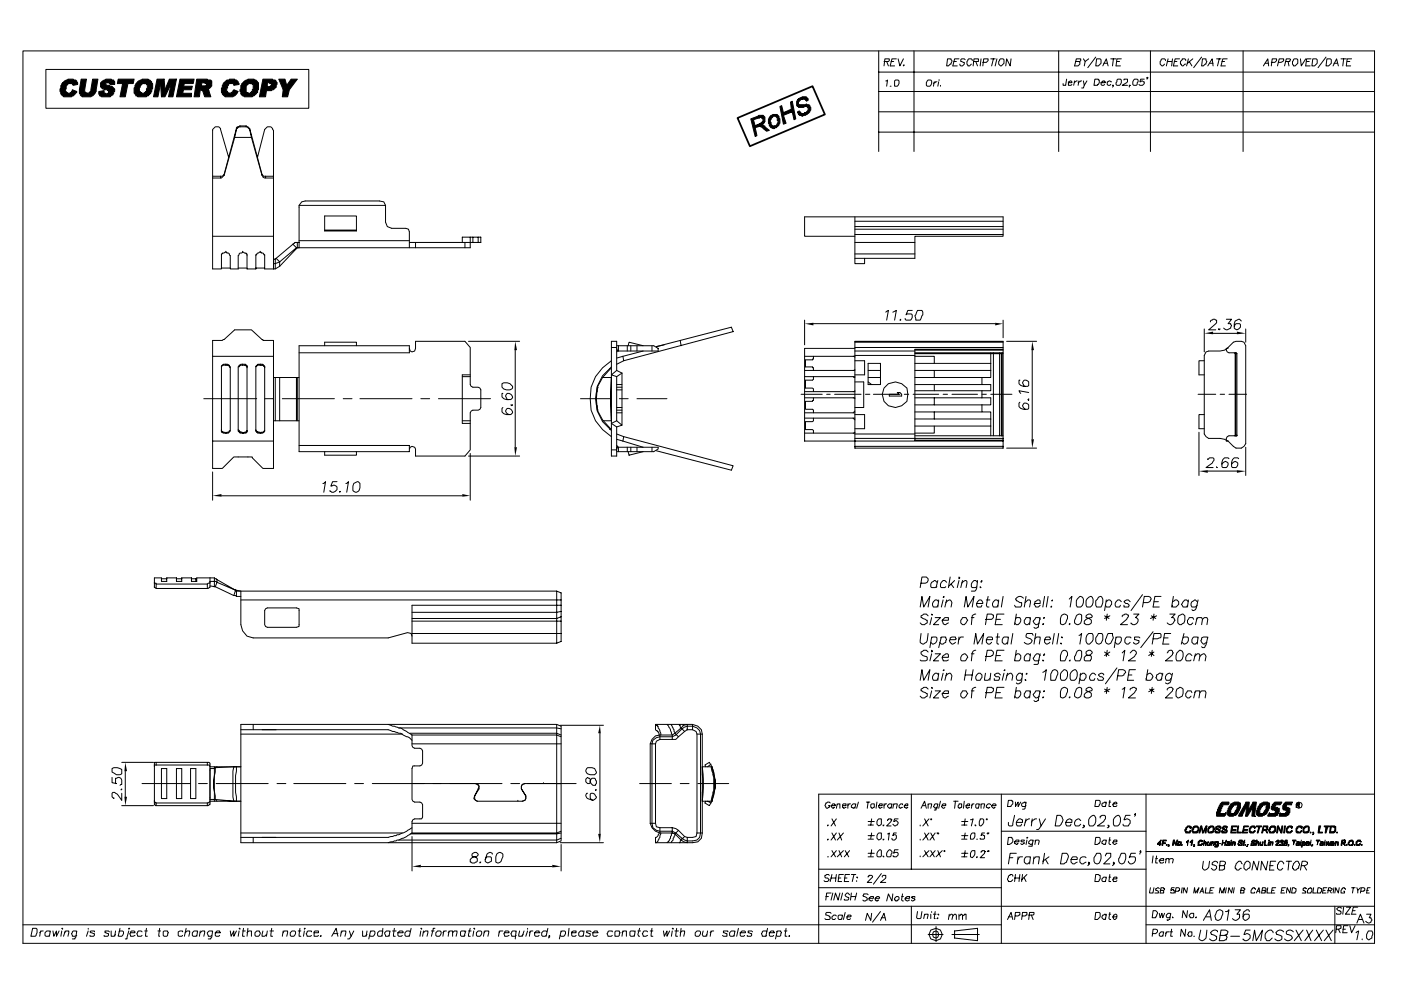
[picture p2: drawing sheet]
<svg xmlns="http://www.w3.org/2000/svg" width="420mm" height="297mm" viewBox="0 0 420 297" stroke-linecap="round" stroke-linejoin="round" font-family="sans-serif">
<g fill="none" stroke="#000" stroke-width=".3">
<path d="M6.9 15.3h405.3v267.5h-405.3zM263.5 15.3v30.1M265.1 18.4h1.3l.3-.2v-.6h-1.3l-.3 2.2M265.9 18.4l.5 1.4M267.2 18.4h.8M268.8 17.6h-1.3l-.5 2.2h1.3M269.3 17.6l.6 2.2 1-2.2M270.9 19.5h.3l-.3 .3zM274.1 15.3v30.1M284.2 17.6h1a1.46 1.46 0 0 1-1.3 2.2zM286 18.4h.8M287.6 17.6h-1.3l-.5 2.2h1.3"/>
<path d="M289.5 17.9l-.3-.3h-.8l-.3 .3v.5l1.1 .3v.5l-.5 .6h-.6l-.2-.6M291.6 18.2l-.3-.6h-.8l-.5 .8v.8l.2 .6h.6l.5-.6M292.1 18.4h1.3v-.8h-1.3l-.3 2.2M292.6 18.4l.6 1.4M294.2 17.6l-.2 2.2M294.7 18.7h1.1l.5-.5v-.6h-1.3l-.3 2.2M297.1 17.6h1.3M297.9 17.6l-.5 2.2M299 17.6l-.6 2.2M300 17.6h.8l.3 .3v1.1l-.8 .8-.8-.6v-.8zM303.2 17.6l-.3 2.2-1-2.2-.3 2.2M317.5 15.3v30.1"/>
<path d="M322.5 18.4h1.3l.3-.2v-.6h-1.3l-.5 2.2h1l.5-.6v-.5l-.2-.3M324.9 17.6l.5 .8 1.1-.8M325.4 18.4l-.2 1.4M328.6 17.1l-2.4 3.2M328.9 17.6h1l.3 .3v1.1l-.8 .8h-.8zM330.7 19.8l1.1-2.2 .5 2.2M331 19h1.1M333.1 17.6h1.6M333.9 17.6l-.3 2.2M335 18.4h.8M336.3 17.6h-1.3l-.3 2.2h1.3M345 15.3v30.1"/>
<path d="M349.5 18.2l-.3-.6h-.7l-.6 .8v.8l.6 .6 .7-.6M350 18.4h1.4M350.3 17.6l-.5 2.2M351.6 17.6l-.2 2.2M352.2 18.4h.8M353.7 17.6h-1.3l-.5 2.2h1.3M355.6 18.2l-.3-.6h-.8l-.5 .8v.8h.3l.2 .6 1.1-.6M356.4 17.6l-.5 2.2M356.7 18.4l.8 1.4M357.7 17.6l-1.6 1.4M360.4 17.1l-2.4 3.2M360.6 17.6h1.1v.6l.2 .2-.2 .8-.8 .6h-.5z"/>
<path d="M362.2 19.8l1.3-2.2 .3 2.2M362.7 19h1.1M364.9 17.6h1.3M365.7 17.6l-.6 2.2M366.4 18.4h.8M368 17.6h-1.3l-.5 2.2h1.3M372.8 15.3v30.1M378.9 19.8l1.3-2.2 .3 2.2M379.4 19h1.1M381.3 18.7h1l.6-.5v-.6h-1.4l-.2 2.2M383.4 18.7h.8l.5-.3 .3-.2v-.6h-1.4l-.5 2.2M385.5 18.4h1.3l.3-.5-.3-.3h-1l-.6 2.2"/>
<path d="M386.3 18.4l.3 1.4M388.1 17.6h.8l.3 .3v1.1l-.8 .8h-.5l-.3-.6v-.8zM390 17.6l.3 2.2 1.3-2.2M391.8 18.4h.8M393.2 17.6h-1.4l-.2 2.2h1.3M393.7 17.6h1.1l.2 .3v1.1l-.8 .8h-.8zM397.7 17.1l-2.4 3.2M397.9 17.6h1.1l.3 .3v1.1l-.8 .8h-.8zM399.8 19.8l1-2.2 .6 2.2M400 19h1.1M402.2 17.6h1.6M403 17.6l-.3 2.2"/>
<path d="M404 18.4h.8M405.3 17.6h-1.3l-.2 2.2h1.3M13.8 20.8h78.8v11.7h-78.8zM70.9 38.5l-3.7 13.8M70.9 38.8l-.5 2.4M72 38h-.6l-.5 .8M72 37.7l-.8 .3-.3 .3v.5M72 37.7v.3M72 37.7h1.8M73.8 38h.3l.8 .8M73.8 37.7l1.1 .8M73.8 37.7v.3h-1.8"/>
<path d="M74.9 38.5l3.7 13.8M74.9 38.8l.5 2.4M74.9 38.5v.3M263.5 33.5h148.7M263.5 39.6h148.7M263.5 21.6h148.7M263.5 27.4h148.7M265.6 24.3l.6-.3-.3 1.8M267 25.8h.2zM268.3 24.3a.94 .94 0 0 1 1.3 0v.7l-.5 .8h-.8zM278.1 24.3a.94 .94 0 0 1 1.3 0v.7l-.5 .8h-.8l-.3-.2v-.8zM280.2 24.5l-.3 1.3"/>
<path d="M281 24.5h-.5v.3l-.6 .2M281.5 24h.3zM281.5 24.5l-.2 1.3M282 25.6v.2M319.9 23.7l-.3 1.9h-.8v-.6M320.4 24.8h1.1l-.3-.5-.8 .2v1.1h.8l.3-.3M322.3 24.3l-.3 1.3M323.1 24.3l-.8 .2v.3M323.6 24.3l-.3 1.3M324.4 24.3l-1.1 .5M324.9 24.3l.3 1.3 .8-1.3M325.2 25.6l-.3 .8h-.5"/>
<path d="M328.3 23.7h1.1v.3h.3v.8l-.6 .8h-1zM330.2 24.8h1.3l-.2-.5h-.6v.2l-.5 .3v.5l.3 .3h.5l.3-.3M333.4 24.5l-.6-.2-.7 .2v.8l.2 .3h.5l.3-.3M333.9 25.6h-.3h.3l-.3 .5M335 24a.94 .94 0 0 1 1.3 0v.8l-.5 .8h-.8l-.3-.3zM337.1 24v-.3h1v.8l-1.6 1.1h1.6M338.9 25.6h-.2h.2l-.2 .5M340 24a.94 .94 0 0 1 1.3 0v.5l-.5 1.1h-.8l-.3-.3v-.8zM343.2 23.7h-1.1l-.3 .8 .8-.2 .6 .2v.5l-.6 .6h-.8l-.2-.3M344.2 23.2l-.2 .3v-.3h.2l-.2 .5M63.8 52.8h2.3M66.1 52.8v.6h-2.3"/>
<path d="M67.2 52.6v-.3l-.5 .5h-.6M67.2 52.6l-.8 .8h-.3M68.5 47l-2.4-8.5-.5-.5h-1l-.8 .8v41.8h2.6v-4.5l1.1-.5 1 .2 .6 .8v4h2.3v-4l.6-.8h.5l.3-.2M70.4 41.2h5M70.4 41.2l-3.2 11.4M75.4 41.2l3.2 11.4v-.3M77.3 47l2.1-8.2 .8-.8h1l.8 1.1v41.5M78.6 52.3l.2 .5h.8M78.6 52.6l.2 .5 .8 .3M79.6 52.8v.6h2.4M79.6 52.8h2.4M63.8 70.8h18.2"/>
<path d="M67.7 75.3v.3M72.8 75.6l1.3 .5v4.5h2.6v-4.2h.3v-.3l.8-.5 1 .2 .3 .6h.3v4.2h2.6M72.8 75.3v.3M78.1 75.3v.3M82 77.7h.6v1.3M82 79h.6M82.6 79v1.6h-.6M82.6 77.4v.3l.2-.3M82.8 77.4l1.1 1.1M83.9 79.8l-1.3 .8M83.9 78.5l-1.3 .5M83.9 78.5v1.3"/>
<path d="M87.8 73.2l1.1 1.1v.2M87.8 73.2l-5 4.2M88.9 74.5l.3-.2h-.3l-5 4.2M88.9 74.5l-5 5.3M89.2 72.7h-.8v.2l-.6 .3M89.2 72.7h.5M89.7 72.1h33.1M89.7 61.6h25.9M97.4 64.7h9.5v4.5h-9.5zM97.4 69h9.5M115.6 61.6v5l.6 1.3 1.3 .5h4.2l.8 .3 .3 .8v4.8M115.6 61.6l-.5-1.1-1.3-.3h-22.3l-1 .3-.8 1.1v12.7h-.5v-1.6"/>
<path d="M122.8 72.7h21.4v-1.6h-5.6v1.6M124.6 72.7v1.6M139.4 72.7v1.6M141 71.1v3.2h-51.8M141.8 71.1v1.6M143.4 71.1v1.6M256.4 65v14h2.9v-1.6M256.4 70.8h-15.1v-5.8h59.5v5.8h-26.4v6.6h-18M256.4 72.7h18M256.4 66.3h44.4M256.4 76.1h18M256.4 67.9h44.4"/>
<path d="M256.4 68.7h44.4M256.4 70.3h44.4M66.4 80.3h2.7M71.4 80.3h2.7M76.7 80.3h2.7M241.3 96v7.4M243.9 97h54.5M265.6 93.6l.8-.6-.5 3M267.8 93.6l1-.6-.5 3M270.1 95.7l-.2 .3h.2M273.6 93h-1.3l-.6 1.4 .3-.3h1.3l.3 .3v.8l-.3 .5-.3 .3h-1.3l-.2-.6M275.2 93h1.3l.3 .6v.8l-.8 1.6h-1.4l-.2-1.4z"/>
<path d="M300.8 96v5.2M361.2 98.6v6.9M363 96.5l.3-.5 .5-.3 1.1 .3v.7l-2.4 2.2h2.1M363.8 99.9h7.1M365.7 98.6h-.3l.3 .3 .2-.3M367.8 95.7h1.6l-1.1 1.3h.8l.3 .5-.3 .8-1.1 .6-1-.6M372.3 96.2l-.8-.5-1.1 .5-.2 .8v1.3l.7 .6 .6-.3 .5-.5v-.8l-.3-.3h-1l-.5 .8M373.6 98.6v4M61.1 119.5h15.9M63.8 102h2.9l3.7-3.1h5l3.2 2.9h.2v.2h3.2v38.4h-3.2l-3.1-3.2v-.2h-5.6l-3.4 3.4h-2.9zM63.8 106.8h18.2M66.4 110v19"/>
<path d="M67.7 109.2v.2zM67.7 109.4h-1l-.3 .6M67.7 109.4h.8l.6 .8M67.7 109.2l1.1 .2 .3 .6v19.3l-.6 .3v.2h-.8M67.7 109.2h-.8l-.5 .8M67.7 109.2v.2M68 109.4h.5l.3 .6M72.8 109.2v.2zM72.8 109.4h-.8l-.3 .6M72.8 109.2l-1.1 .2-.3 .6v19.3h.3l.3 .5h.8M72.8 109.4h1v.3h.3v.5M72.8 109.2h.8l.5 .8"/>
<path d="M72.8 109.2v.2M73.3 109.4h.3M73.6 109.4h.2l.3 .6M73.6 109.2v.2M74.1 110v19M76.7 110v19M78.1 109.2v.2zM78.1 109.4h.2a.79 .79 0 0 1 1.1 .8M78.1 109.2h.7l.6 .8M78.1 109.2h-.8l-.6 .8 .6-.6h.8M78.1 109.2v.2M78.3 109.4a.84 .84 0 0 1 1.1 .6"/>
<path d="M79.4 110v19l-.3 .6h-.8v.2h-.2M79.4 119.5h2.6M82 113.2h7.7M82.6 113.2v12.9M83.9 113.2v12.9M84.7 119.5h15.6M88.9 113.2v12.9M89.2 113.2v12.9M89.7 105.7h33.1v-2.1h-33.1v31.8h33.1v-1.9h-33.1M97.4 103.6v-1h9.5v1M102.9 119.5h2.7M107.9 119.5h15.7"/>
<path d="M122.8 104.4l.2 .8 .6 .3 .8-.3 .2-.8v-2.1h14.8l1.6 1.9v11.1l.3 .5 .5 .3h1.6l.5 .2 .3 .6v5.2l-.3 .6-.5 .2h-1.6l-.5 .3-.3 .5v11.1l-1.6 1.9h-14.8v-2.1l-.2-.5-.8-.3-.6 .3-.2 .5M126.2 119.5h2.7M131.5 119.5h15.6M138.6 112.9h2.4M140.5 102.3h15.3M141 112.4h-2.4v14.5h2.4M150.5 115a2.39 2.39 0 0 1 3.2 .8v.5a2.02 2.02 0 0 1-3.2-.2zM150.8 117.9h-.3v1.1l.6 .5 .8 .3h1.3l.5-.6a1.19 1.19 0 0 0-.6-1.1 1.19 1.19 0 0 0-1.2 .1l-.3 .5 .5 1.1h.6M154.5 105v29.1M174.1 119.5h9M179.4 116.1l-.3 .5v.8l-.2 .3v3.7l.2 .2v1.1l.3 .2M180.7 113.2h2.7"/>
<path d="M182.8 110.5h.3l-2.4 2.7-1.6 2.9-.2 3.4 .2 3.4 1.6 3 2.4 2.6-.3 .3M183.4 108.1a12.5 12.5 0 0 0-6.4 11.4 12.5 12.5 0 0 0 6.4 11.4M183.4 110a11.9 11.9 0 0 0 0 19M183.4 113.2v12.9M183.4 113.2l-.3 4.2 .3 8.7M183.4 104.2h1.5M184.9 111l-1.5 1.4 1.5 .5M184.9 104.4l.3 .8h.3M184.9 111v-8.7h-1.5v34.4h1.5v-8.7M184.9 103.6h11.2l1.3 .8v.8h-11.9M184.9 112.9v13.2M184.9 116.1h1.6"/>
<path d="M184.9 116.9h1.6M184.9 115.3h1.6M184.9 111l1.6 .8M185.2 105.2l-.3 .3M185.5 103.6v1.6M185.7 119.5h2.7M186.5 111.8v15.6M186.5 111.8l-1.6 1.1M186.8 106.8l.3 1.3-2.2 1.1M186.8 106.8l-1.9 .5M188.1 103.6v1.6M188.4 103.6l.2-1 4.3 1"/>
<path d="M189.2 103.6v1.6M191 119.5h9M191 103.6v1.6M192.9 105.2l-6.1 1.6M195.5 103.6v1.6M199.2 103.4l-2.4 .5 22.5-5.8 .6 1.3-32.8 8.7M204 102l.3 1.6M240.2 118.2h6.4M241.3 112.9h15.1M241.3 106.8h15.1M241.3 119.2h15.1M241.3 111h15.1"/>
<path d="M241.3 117.4h15.1M243.9 119.2v.8h-.2v.3h-2.1v2.4h2.1l.2 .2v.8M243.9 106.8v.8h-.2v.3h-2.1v2.1h2.1v.2h.2v.8M243.9 112.9v.8l-.2 .2h-2.1v2.4h2.1l.2 .3v.8M247.9 118.2h1.1M250.3 118.2h7.9M255.9 119.2l.5 .3M255.9 112.9l.5 .3M255.9 106.8l.5 .3M256.4 114.5h2.6v7.6h-2.6M256.4 110.8l-.5 .2M256.4 117.1l-.5 .3"/>
<path d="M256.4 102.3h44.4v32h-44.4zM256.4 105.2h18M256.4 104.2h44.4M256.4 108.1h2.9v4.3h-2.9M256.4 104.4h-15.1v27.8h59.5M256.4 106.5h18M256.4 102.6h44.4M259.6 118.2h1.3M260.4 111h.5zM260.4 113.2h3.7M260.4 108.9h3.7v6.4h-3.7zM260.4 114.5l1 .8"/>
<path d="M260.9 111h3.2M261.9 118.2h8M265.1 116.3a4.1 4.1 0 0 1 6.9 0l.3 1.9-.3 2.1a4 4 0 0 1-4.5 1.7 4 4 0 0 1-2.9-3.8zM266.7 118.2h2.9l-.5-.5h.8l.5 .5v.5h-3.7zM271.2 118.2h1.3M273.8 118.2h7.7M274.4 119.2h22.7v2.2h-2.6M274.4 106.8h5.8v2.1M274.4 113.2h20.1M274.4 115.3h20.1M274.4 105.7h26.4M274.4 111h22.7"/>
<path d="M274.4 108.9h22.7M274.4 117.1h20.1M274.4 105h26.4M274.4 106h26.4M280.2 111v2.2M280.2 115.3v1.8M280.2 119.2v2.2M282.8 118.2h1.4M285.5 118.2h7.7M294.5 113.2v2.1h2.6v1.8h-2.6M294.5 118.2h1.3M294.5 117.1v2.1"/>
<path d="M297.1 111v2.2h-2.6M297.1 118.2h6.4M297.1 105.7v5.3M297.9 105.7v24.9M299.8 105.7v24.9M300.6 105.7v24.9h-.3v-24.6zM300.8 104.7h-26.4v27.2h26.4M301.9 102.3h9M305.9 113.9h-.3v1.1a2.28 2.28 0 0 0 2.9 .5v-1a1.02 1.02 0 0 0-1.6-.3l-.2 .5 .5 1.1h.2M308.5 119.5v.5l-.3-.2M308.5 117.7l-2.9-.6 .5 .8M309.6 105v26.7"/>
<path d="M359.3 118.2h5.3M361.2 108.1h-1.6v4.3h1.6M361.7 105.5l.8-.3h3.4l1.3-.2 2.7-2.4 .8-.3h1.6l.8 .3 .5 1v29.4l-.5 .8-.8 .5h-1.6l-2.4-2.1-1.1-.5-1.3-.3h-3.4l-.8-.5-.5-.8v-23.6zM365.9 118.2h1.3M368.3 104.4h-.5a1.09 1.09 0 0 0 .8 1.3h2.1M368.6 118.2h5.3M370.2 105.7l.2 .3M370.4 105.7h.3v.3M370.4 106v24.6M370.7 105.7l.2 .3h-.5M370.7 105.7v24.9M370.9 106v24.6z"/>
<path d="M63.8 132.2h18.2M66.4 129l.3 .6 1 .2M66.4 128.8v.5h.3v.3h.5M66.4 129v.6l.5 .2h.8M67.7 129.6v.2M68.8 129l-.3 .6h-.5v.2h-.3M71.4 128.8l.6 .8h.5M71.7 129l.3 .6h.5l.3 .2M72.8 129.8l1-.2 .3-.6v.6h-.3v.2zM72.8 129.6v.2M76.7 128.8v.2a.84 .84 0 0 0 1.1 .6l.3 .2M76.7 129l.3 .6h.3"/>
<path d="M76.7 129l.6 .8h.8M77.3 129.6h.5M77.3 129.3v.3M78.1 129.6v.2M82 126.1h7.7M97.4 135.4v1h9.5v-1M138.6 126.1h2.4M140.5 136.7h15.3M141 135.9v14M150.8 122.1l-.3 .3v1.1l.6 .5 .8 .3h1.3l.5-.6a1.19 1.19 0 0 0-.6-1.1 1.19 1.19 0 0 0-1.2 .1 1.07 1.07 0 0 0 .8 1.6M153.2 121.4l.3 .2 .2-.2h-.2M180.7 126.1h2.7"/>
<path d="M183.4 134.8h1.5M184.9 133.5l.6 .6M184.9 126.1l1.6 1.3-1.6 .6M184.9 130.1l2.2 .8-.3 1.3M184.9 131.7l1.9 .5M184.9 126.1l-1.5 .8 1.5 1.1M184.9 122.1h1.6M184.9 123.7h1.6M184.9 122.9h1.6M185.2 133.8l-.3 .8M185.5 134.1h11.9v.5l-1.3 .8h-11.2M185.5 134.1v1.3"/>
<path d="M186.8 132.2l6.1 1.9M187.1 130.9l32.8 8.7-.6 1.3-22.5-5.8M188.1 134.1v1.3M188.4 135.4l.2 1 4.3-1M189.2 134.1v1.3M191 134.1v1.3M195.5 134.1v1.3M241.3 123.7h15.1M241.3 125.3h15.1M241.3 129.8h15.1M243.9 125.3v.8l-.2 .3h-2.1v2.4h2.1l.2 .2v.8M255.9 125.3l.5 .6"/>
<path d="M256.4 123.2l-.5 .5M256.4 129.6l-.5 .2M256.4 133.8h44.4M256.4 131.4h44.4M256.4 130.1h18M256.4 124.3h2.9v4.2h-2.9M274.4 130.6h26.4zM274.4 121.4h20.1M274.4 123.5h20.1M274.4 125.6h22.7M274.4 127.7h22.7M280.2 127.7v2.1h-5.8"/>
<path d="M280.2 123.5v2.1M294.5 121.4v2.1h2.6v2.1M297.1 125.6v5M301.9 134.3h9M305.9 120.6l-.3 .2v1.1a2.28 2.28 0 0 0 2.9 .5v-1a1.02 1.02 0 0 0-1.6-.3l-.2 .5 .7 1.1M359.6 129.6v12.9M361.2 124.3h-1.6v4.2h1.6M362.2 137.5v.3l.5-.6h1.1l.3 .3v.5l-.6 .8-1.8 1.3h2.1M364.9 139.9v.2h.2M368.6 137.5l-.3-.3h-1.1a2.28 2.28 0 0 0-.5 2.9h1.1a1.02 1.02 0 0 0 .2-1.5l-.5-.3-1.1 .8M370.9 130.4v.2h-2.3a1.26 1.26 0 0 0-.8 1.6h.5M371.5 137.5l-.3-.3h-1a2.28 2.28 0 0 0-.6 2.9h1.1a1.02 1.02 0 0 0 .2-1.5l-.5-.3-1 .8"/>
<path d="M373.6 134.1v8.4M63.8 141.5v8.4M66.4 148.6h72.2M96.8 144.9l.8-.5-.5 3.1M101.1 144.4h-1.4l-.5 1.3a1.32 1.32 0 0 1 1.9 .3 1.33 1.33 0 0 1-.6 1.4 1.33 1.33 0 0 1-1.5-.1v-.3M101.9 147.3v.2l.2-.2M103.7 144.9l.8-.5-.5 3.1M106.1 144.9l1.1-.5 .7 .5v1.3l-.2 .8a1.07 1.07 0 0 1-1.9 0v-1.3zM362.2 141.2h8.7M46.3 174.5v.3h.5v.3M46.8 176.4h15.4M46.8 175.1h15.4"/>
<path d="M46.8 175.1v1.3M48.4 173.5h1.6M52.9 173.5h1.6M57.4 173.5h1.6M58.7 173.5v.8M62.2 175.1v1.3M63 173.2v2.9l-.8 .3M63 174.5v.3h-.6l-.2 .3M63 174.3a2.38 2.38 0 0 1 2.1 .2M63 175.6l1.3 .3M64.3 173.2l.8 .5M64.3 173.2h-5.3v1.1h-1.6v-1.1h-2.9v1.1h-1.6v-1.1h-2.9v1.1h-1.6v-1.1h-2.1v2.9l.5 .3"/>
<path d="M64.3 173.2v2.7M64.3 175.9h.3M64.6 175.9l5.5 2.6M65.1 173.7l5.5 3.2-5.5-2.4M65.1 173.7v.8M65.1 174.5l-.5 1.4M70.1 178.5h.5l.3 .3M70.6 176.7l-.5 1.8M70.9 178.8h1.3M70.9 176.9v1.9M72.2 179.8h96.1M167 177.2h-96.4v-.3l1.6 .3v10l.6 1.9 1.3 1.6 1.8 .5h40.5l5.8-1.6 1.1 .3 .3 .8"/>
<path d="M167 177.2v15.6M167 177.2l1.3 .5v14.6l-1.3 .5M276.2 174.8h1.3l.6-.3 .2-1-.5-.6h-1.3l-.5 3.2M281 174.5l-.8-.5a1.51 1.51 0 0 0-1.1 1.9l.3 .2h1.1l.5-.2M281.3 174l-.6 2.1M281.5 179.8l-.2 2.1M282.8 179.8l-.5 2.1M283.1 178.8v.2h-.3zM283.9 174.5l-.5-.5a1.32 1.32 0 0 0-1.2 .7 1.32 1.32 0 0 0 .1 1.4h1.1l.2-.2M283.9 179.8l-.5 2.1M285 172.9l-.6 3.2M285.2 175.1l.8 1"/>
<path d="M286.3 174l-1.6 1.6M287.6 172.9l.3 .3-.3 .3zM287.6 174l-.5 2.1M288.4 174.8l.5-.5 .8-.3 .3 .3-.3 1.8M288.7 174l-.6 2.1M293.2 174l-.3 2.4-.3 .5-.2 .3h-1.1M293.2 174.5l-.6-.5a1.32 1.32 0 0 0-1.2 .7 1.32 1.32 0 0 0 .2 1.4h1l.3-.2M294 175.9l.2 .2h-.2zM294.2 174.3l.3-.3-.3 .5zM295.8 179.8h1.1M296.3 178.8l-.5 2.6 .3 .5h.5M299.5 179.8l-.3 2.1"/>
<path d="M300.8 178.8l-.5 3.1M306.9 179.3a1.38 1.38 0 0 0-2.4 .3l.3 .5 1.1 .5h.5v.8l-.3 .5h-1.6l-.2-.5M307.7 178.8l-.5 3.1M313.3 178.8l-.6 3.1M314.3 178.8l-.5 3.1M320.7 179.6l.8-.8-.6 3.1M323.1 179.6l.7-.8 .8 .2a2.28 2.28 0 0 1-.5 2.9h-1l-.3-.5v-1.3zM326 179.6l.5-.6 .8-.2a2.02 2.02 0 0 1-.3 3.1h-1l-.3-.5v-1.3zM329.4 179l.8-.2a2.2 2.2 0 0 1 0 3.1h-1.3l-.3-.5v-1.3zM331.8 179.8l-.5 3.2M342.6 178.2l-3.4 4.8M348.2 178.8h-1.9l-.5 3.1h1.9"/>
<path d="M351.9 178.8l-.5 3.1M356.4 179.8l-.3 2.1M359.3 179.8l-.8 2.9-.5 .3-.5-.3M79.6 182.5l.6-.3h8.7l.8 .3v5.3l-.8 .2h-8.7l-.6-.2-.2-.6v-4.2zM123.6 189.9h44.7M123.6 186.2h44.7M168.3 181.4h-44.7v11.4h43.4M168.3 184.9l-1.3 .5h-43.4M168.3 183.3l-1.3 .2h-43.4M276 181.9l.5-3.1 .5 3.1 1.9-3.1-.6 3.1M276.2 189.9l-.2 2.6 .8 .6 1-.6 .3-.5 .2-2.1M278.3 184.6l-.5-.5h-.8l-.8 .5v.5l1.9 .8v.8l-.8 .5h-.8l-.5-.5"/>
<path d="M278.3 195.4l-.5-.5h-.8l-.8 .5v.6l.6 .5 1.3 .5v.8l-.6 .3h-1.3l-.2-.3M279.4 184.1l.3 .2h-.3zM279.4 194.9l.3 .3-.3 .2zM279.4 191.2l.3-.3h1l.3 .3a1.44 1.44 0 0 1-1.3 1.9l-.6-.6M279.4 185.1l-.5 2.1M279.4 190.9l-.5 3.2M279.4 196l-.5 2.1M280.5 185.1h1.5l-2.1 2.1h1.6M280.5 196h1.5l-2.1 2.1h1.6M281.5 180.4l-.5-.6a1.32 1.32 0 0 0-1.2 .8 1.32 1.32 0 0 0 .1 1.3h1.1l.3-.5M282 191.2l.6-.3h1l.3 .8-.3 .3v.5l-.8 .6h-.5l-.5-.6M282.3 190.9l-.8 3.2"/>
<path d="M282.6 185.9h1.8v-.8h-1l-.8 .8 .2 1.1 .6 .2 1-.5M282.6 197h1.8v-.8l-.2-.2a1.82 1.82 0 0 0-1.6 1.3l.2 .8h1.1l.5-.3M283.6 180.6l.6-.5 .8-.3 .5 .8-.3 1.3M285 191.7h1.5l.3-.2-.3-.6h-1l-.5 .3v.5l-.3 .3 .8 1.1 1-.6M287.6 190.9l-.3 2.2M288.7 185.1h1l.5 .8-1 1.3h-.5l-.6-.5v-.8zM288.7 196.2l.8-.2 .7 1-.7 1.1h-1.1l-.3-.3v-.8zM288.9 190.9h-.8l-.5 .8M289.2 181.9l.5-3.1 .5 3.1 1.9-3.1-.5 3.1M291.3 185.1h.8M291.3 196h.8M292.1 193.1l.5-3.2 .6 3.2 1.8-3.2-.5 3.2"/>
<path d="M292.6 184.1l-1 .5-.3 2.6M292.6 194.9l-.8 .3-.2 .5-.3 2.4M292.9 180.9h1.8l-.5-1.1a1.32 1.32 0 0 0-1.2 .8 1.32 1.32 0 0 0 .2 1.3h1l.3-.5M295.5 185.6h1.9l.5-.5v-.8l-.5-.2h-1.3l-.6 3.1M295.5 196.8h1.6l.6-.3 .2-1.1-.5-.5h-1.3l-.6 3.2M295.8 191.7h1.9v-.5l-.3-.3h-1.1l-.5 .8v.8l.5 .6h.6l.5-.6M298.7 185.6h1.3M298.7 190.9h1.1M298.7 196.5h1.3M299.2 189.9l-.2 2.9 .5 .3M299.5 180.4l-.5-.6a1.32 1.32 0 0 0-1.2 .8 1.32 1.32 0 0 0 .1 1.3h1.1l.2-.5M301.1 184.1h-2.1l-.6 3.1h2.2"/>
<path d="M301.1 194.9h-2.1l-.6 3.2h2.2M302.4 191.2l-.2-.3h-1.1l-.5 .8v.8l.5 .6h.5l.6-.6M302.4 190.9l-.2 2.2M303.7 189.9l-.5 3.2M304.5 185.6l.3-.5h1.1a1.3 1.3 0 0 1 .1 1.4 1.3 1.3 0 0 1-1.2 .7l-.5-.5M304.5 196.5l.6-.5h.5l.5 .5v.8l-.5 .8h-1.1l-.2-.3M304.8 184.1l-.5 3.1M304.8 194.9l-.5 3.2M307.4 180.6l.8-.8h.6l.2 .3-.2 1.8M309 185.6l-.2-.5h-1.1l-.5 .8v.8l.5 .5h.5l.6-.5M309 196.5l-.5-.5a1.32 1.32 0 0 0-1.2 .7 1.32 1.32 0 0 0 .1 1.4h1.1l.3-.3M309 185.1l-.2 2.1"/>
<path d="M309 196l-.2 2.1M309.8 190.4l-.2-.5h-1.6l-.3 .5v.5l1.3 .6 .6 .5a1.33 1.33 0 0 1-1.1 1 1.33 1.33 0 0 1-1.3-.5M310.4 180.9h1.5v-.8l-.2-.3h-.6l-.7 .6v.5l-.3 .3 .5 .7h.8l.5-.5M310.4 191.5l.5-.6h1l-.2 2.2M310.6 189.9l-.5 3.2M311.9 185.1l-.5 2.9-.5 .3h-.5l-.3-.3M311.9 185.6l-.2-.5h-1.1l-.8 1.1 .8 1 1.1-.5M311.9 196l-.5 2.9-.3 .2h-1M311.9 196.5l-.5-.5h-.5l-1.1 1.3 .6 .8h1l.3-.3M312.7 187h.3l-.3 .2zM312.7 197.8l.3 .3h-.3zM313 185.1h.3l-.3 .3z"/>
<path d="M313 196.2l.3-.2-.3 .5zM313.3 191.7h1.6l.2-.2-.2-.6h-1.1l-.5 .8v.8l.5 .6 1.1-.6M315.1 181.9l.3-.2v.2zM315.4 180.1l.2-.3v.3zM316.2 189.9l-.6 3.2M317.5 189.9l-.5 3.2M318 192.8h.3v.3zM318.3 190.9h.3v.3zM318.6 184.3a1.02 1.02 0 0 1 1.5 .3v.8l-.5 1.3a1.02 1.02 0 0 1-1.6 .3v-1.6zM318.6 195.2l.8-.3 .5 .3 .2 .5v.8l-.7 1.6h-1.4v-1.6zM320.7 187h.2l-.2 .2zM320.9 197.8l-.2 .3h.2"/>
<path d="M322.8 184.6a1.02 1.02 0 0 1 1.6-.3v1.6l-.3 .8a1.07 1.07 0 0 1-1.8 0v-.8zM323.1 195.2l.5-.3 .8 .3v1.6l-.6 1.3h-1.3l-.2-.5v-.8zM323.6 190.4l.8-.5-.6 3.2M325.7 195.4v.6l.3 .2 1.3 .6v.8l-.3 .5h-1.6l-.2-.3v-.8l.5-.5a1.51 1.51 0 0 0 1.9-1.1l-.6-.5h-.5zM326 184.3l-.3 .3v.5l1.6 .8v.8l-.3 .3a1.51 1.51 0 0 1-1.8 0 1.81 1.81 0 0 1 1.8-1.9l.6-.2-.6-.8zM326 190.4l.5-.5h1.1a2.25 2.25 0 0 1-.8 3.2h-.6a1.99 1.99 0 0 1-.2-2.7zM329.4 189.9h1.1a2.25 2.25 0 0 1-.8 3.2l-.8-.3-.3-.5v-1.1zM331.3 184.6l1.3 .8M331.3 195.4l1.3 1.1M331.8 180.4l.5-.6h.5l.6 .6v.8l-.6 .7h-1l-.3-.5M332.1 184.1l-.3 1.8M332.1 194.9l-.3 1.9"/>
<path d="M332.3 189.9h1.3l.3 1.3-.8 1.6-.8 .3a1.12 1.12 0 0 1-.5-1.9zM332.8 184.6l-1.5 .8M332.8 195.4l-1.5 1.1M334.7 191.2l.3-.3h1a1.3 1.3 0 0 1 .2 1.4 1.3 1.3 0 0 1-1.2 .8l-.6-.6M334.7 190.9l-.5 3.2M336.3 180.4l-.5-.6a1.32 1.32 0 0 0-1.2 .8 1.32 1.32 0 0 0 .1 1.3h1.1l.2-.5M336.5 184.9v-.3l.8-.5 1.1 .2v.6l-.5 .7-1.9 1.6h2.1M336.5 195.7l.8-.8-.5 3.2M338.9 180.4l-.5-.6h-.5l-.8 .6 1.6 1-.3 .5h-1.3v-.5M338.9 195.7l.8-.8h.6l.5 .5v.6l-.5 .8-1.9 1.3h2.1M339.2 191.2l-.3-.3h-1l-.6 .8v.8l.6 .6h.5l.5-.6M340 184.1h1.6l-1.1 1 .8 .5a1.34 1.34 0 0 1-.6 1.4 1.34 1.34 0 0 1-1.5 0v-.3"/>
<path d="M341.8 191.2l-.2-.3h-1.3v.8l1.3 .3v.5a1.02 1.02 0 0 1-1.6 .3v-.3M342.9 180.6h1.3l.6-.2 .5-.8-.3-.6-.5-.2h-1.3l-.6 3.1M344.8 195.4l1.3 1.1M345.3 184.6l1.3 .8M345.5 194.9l-.2 1.9M345.8 191.5h1.3l.8-.3 .3-.3v-.8l-.3-.2h-1.8l-.6 3.2M345.8 189.4l-3.7 4.7M346.1 180.4h1.3M346.1 184.1l-.3 1.8M346.1 195.4l-1.6 1.1M346.9 184.6l-1.9 .8M349 191.2h1.3"/>
<path d="M350 195.7l.3-.5 .5-.3h.6l.5 .8a4.4 4.4 0 0 1-2.4 2.4h2.1M350.8 184.1h1.6l-1 1h.5l.3 .3 .2 .5-.2 .3a1.15 1.15 0 0 1-.9 1 1.15 1.15 0 0 1-1.3-.5M351.1 189.9h-1.9l-.5 3.2h1.9M351.6 180.4l.8-.6h.6l.5 .6v.8l-.8 .7h-1.1v-.5M353 195.7l.7-.8 .8 .3a2.28 2.28 0 0 1-.5 2.9h-1l-.3-.5zM353.5 184.6l1.3-.5 .5 .5v1.3a1.82 1.82 0 0 1-1.6 1.3l-.5-.5v-1.3zM354.8 191.2l.3-.3h1l.3 .3a1.44 1.44 0 0 1-1.3 1.9l-.6-.6M355.1 189.9l-.8 3.2M356.4 180.4l-.5-.6h-.6l-1 1.4 .5 .7h1.1l.2-.5M357.5 196.5l-.6-.5a1.32 1.32 0 0 0-1.2 .7 1.32 1.32 0 0 0 .2 1.4h1l.3-.3M358 185.6l-.3-.5h-1l-.6 .8v.8l.6 .5h.5l.5-.5M358.2 196.8l.8-.8h.6l.2 .2-.2 1.9"/>
<path d="M358.5 196l-.5 2.1M358.8 185.6l.5-.5h1.1l.2 .5-.2 1.6M359 180.4l-.5-.6-.5 .3a1.12 1.12 0 0 0-.5 1.8h1l.5-.5M359 185.1l-.5 2.1M359.3 191.2l-.3-.3h-1l-.5 .8v.8l.5 .6h.5l.5-.6M359.3 190.9l-.3 2.2M359.8 196.8l.6-.6 .8-.2 .5 .8-.3 1.3M360.6 185.6l.6-.5h.7l.3 .5-.3 1.6M362.2 190.9l-.8 3-.2 .2h-.6l-.2-.2M362.2 191.2l-.3-.3h-1l-.5 .3v.5l-.3 .3 .8 1.1 1-.6M72.2 218.7h44.2l3.7 1.1 .8 .5a5.3 5.3 0 0 1 2.7 1.6M75.9 217.1v1.6"/>
<path d="M116.4 217.1l2.4 .8a7.9 7.9 0 0 1 4 1.9l.8 .5M119.6 218.2h47.4l1.3 .3M123 219.8h44l1.3 .5M167 217.1l1.3 .6v34.4l-1.3 .5M167 217.1v17.8h1.3h-1.3v17.7M167 217.1h-94.8v35.5h94.8M168 217.4h13M179.9 219.8v30.1M196.6 217.1v.3h.5v.3h.3v.5l.5 .8 .3 1.3M196.6 217.1v1.6l.8 .6 .2 1M196.6 217.1h11.1M200 217.1a6.7 6.7 0 0 1 1.6 3.2"/>
<path d="M201.3 217.1l1.1 2.7M202.4 219.8l-.8 .5M203.7 217.1l.6 1.1M204.3 218.2l.8-.8 1-.3v1.6M204.3 218.2l1 1.1M204.3 218.2l-1.9 1.6M205.1 217.1l-.3 .3M205.3 219.3l-1.8 1.5-1.1-1M206.1 218.7h1.6M206.1 218.7l-.8 .6M207.7 218.7l1.1 .6 .2 .7h1.6M207.7 217.1l1.6 .6 1 1 .3 1.3"/>
<path d="M207.7 217.1v1.6M276 203.9l.5-3.2 .5 3.2 1.9-3.2-.6 3.2M278.3 206.6l-.5-.6h-.8l-.8 .6v.5l1.9 .8v.8l-.8 .5h-.8l-.5-.5M279.4 206l.3 .3h-.3zM279.4 207.1l-.5 2.1M280.5 207.1h1.5l-2.1 2.1h1.6M281.5 202.3l-.5-.5a1.32 1.32 0 0 0-1.2 .7 1.32 1.32 0 0 0 .1 1.4h1.1l.3-.5M281.5 201.8l-.2 2.1M282.6 207.9h1.8v-.8h-1l-.8 .8 .2 1 .6 .3 1-.5M282.8 201.8l-.5 2.1M283.1 200.7v.3h-.3zM283.6 202.6l.6-.5 .8-.3 .5 .8-.3 1.3"/>
<path d="M283.9 201.8l-.5 2.1M288.7 207.1h1l.5 .8-1 1.3h-.5l-.6-.5v-.8zM289.5 202.3h2.1M289.7 200.7l-.5 3.2M291.3 207.1h.8M291.8 200.7l-.5 3.2M292.6 206l-1 .6-.3 2.6M292.9 202.3l.5-.5h.6l.5 .5v.8l-.5 .8h-1.1l-.3-.5zM295.5 201.8l-.2 2.1h1l.6-.5M295.5 207.6h1.9l.5-.5v-.8l-.5-.3h-1.3l-.6 3.2M297.1 201.8l-.2 2.1M298.7 207.6h1.3"/>
<path d="M300 202.3l-.5-.5h-.5l-.8 .5 .5 .5h.8l.3 .3-.3 .8h-1.3v-.5M301.1 206h-2.1l-.6 3.2h2.2M301.1 201.8l-.5 2.1M301.4 200.7v.3h-.3zM301.9 202.6l.5-.5 .8-.3 .5 .8-.2 1.3M302.2 201.8l-.6 2.1M304.5 207.6l.3-.5h1.1a1.3 1.3 0 0 1 .1 1.4 1.3 1.3 0 0 1-1.2 .7l-.5-.5M304.8 206l-.5 3.2M306.7 201.8l-.3 2.4-.3 .5-.5 .3h-.5l-.3-.3M306.7 202.3l-.6-.5a1.32 1.32 0 0 0-1.2 .7 1.32 1.32 0 0 0 .2 1.4h1l.3-.5M307.4 203.6l.3 .3h-.3zM308 201.8v.3h-.3z"/>
<path d="M309 207.6l-.2-.5h-1.1l-.5 .8v.8l.5 .5h.5l.6-.5M309 207.1l-.2 2.1M311.9 207.1l-.5 2.9-.5 .3h-.5l-.3-.3M311.9 207.6l-.2-.5h-1.1l-.8 1 .8 1.1 1.1-.5M312.7 208.9h.3l-.3 .3zM312.7 201.5l1.1-.8-.5 3.2M313 207.1h.3l-.3 .2zM315.6 201l.8-.3a1.12 1.12 0 0 1 .6 1.9l-.6 1.3h-1.3v-1.8zM318.3 201.5l.8-.8 .8 .3a2.28 2.28 0 0 1-.5 2.9h-1.1l-.3-.5v-1.3zM318.6 206.3a1.02 1.02 0 0 1 1.5 .3v.7l-.5 1.4a1.02 1.02 0 0 1-1.6 .2v-1.6zM320.7 208.9h.2l-.2 .3zM321.7 201l.8-.3a2.02 2.02 0 0 1-.2 3.2h-1.1l-.3-.5v-1.3z"/>
<path d="M322.8 206.6a1.02 1.02 0 0 1 1.6-.3v1.6l-.3 .8a1.07 1.07 0 0 1-1.8 0v-.8zM323.8 202.3l.8-.5h.6l.5 .5v.8l-.5 .8h-1.1l-.3-.5M324.1 201.8l-.5 3.2M326 206.3l-.3 .3v.5l1.6 .8v.8l-.3 .2a1.51 1.51 0 0 1-1.8 0 1.81 1.81 0 0 1 1.8-1.8l.6-.3-.6-.8zM328.6 202.3l-.5-.5a1.32 1.32 0 0 0-1.2 .7 1.32 1.32 0 0 0 .1 1.4h1.1l.2-.5M331 202.3v-.2a1.02 1.02 0 0 0-1.6 .2l1.6 1.1-.3 .5h-1.3l-.3-.5M331.3 206.6l1.3 .7M332.1 206l-.3 1.9M332.8 206.6l-1.5 .7M335 200.2l-3.5 4.8M335.2 202.6h1.3l.6-.3 .5-.8-.3-.5-.5-.3h-1.3l-.5 3.2M336.5 206.6l.8-.6-.5 3.2"/>
<path d="M338.4 202.3h1.1M338.9 206.8v-.2l.8-.6 1.1 .3v.5l-.5 .8-1.9 1.6h2.1M340.5 200.7h-1.8l-.6 3.2h1.9M344 202.3l1-.5 .8 1-.8 1.1h-1l-.3-.5M344.2 200.7l-.5 3.2M344.8 206.6l1.3 .7M345.5 206l-.2 1.9M346.1 206.6l-1.6 .7M348.7 202.3l-.5-.5h-.5l-.8 .5v.5l-.3 .3 .5 .8h.8l.6-.5M348.7 201.8l-.5 2.1M350 206.8a1.02 1.02 0 0 1 1.4-.8l.5 .6-.3 .5-2.1 2.1h2.1M351.4 202.3l-.6-.5a1.32 1.32 0 0 0-1.1 .7 1.32 1.32 0 0 0 .1 1.4h1l.3-.5"/>
<path d="M351.6 201.8l-.8 2.9-.5 .3-.8-.3M353 206.6l.7-.6 1.1 .6v1.3l-.3 .8-1 .5-.8-.5v-1.4zM357.5 207.6l-.3-.5h-1.1l-.5 .8v.8l.5 .5h.6l.5-.5M358.2 207.6l.6-.5h1l-.2 2.1M358.5 207.1l-.5 2.1M359.8 207.6l.6-.5h1l.3 .5-.3 1.6M33.6 230.4a2.82 2.82 0 0 1 2.9 .2v1.4l-.5 .2h-1.1l-1.3-.8zM33.6 233v1.6l1.3 .3h-.2v-1.6a1.17 1.17 0 0 1 1.8 .5v1.3l-.5 .3M36.5 237.8v2.1l-1.3-1.9-.8-.5h-.5l-.3 .3v1l.5 .6v-.3M36.5 236.4v.3h-.3M36.5 228.5h9.5M37.6 231.2v7.6"/>
<path d="M42.6 234.9h14.5M46.3 239.9v.5l.5 .3M46.8 228.5h-.5v12.7l.5 .3M46.8 229.3h-.5v.5M46.8 229.3h15.4M46.8 228.5h15.4M46.8 228.5v.8M48.4 230.4h1.6v9h-1.6zM52.9 230.4h1.6v9h-1.6zM57.1 230.4h1.6v9h-1.6zM59.5 234.9h2.7M62.2 228.5h.5l.3 .3v11.6l-.8 .3"/>
<path d="M62.2 229.3h.5l.3 .5h9.2M62.2 228.5v.8M63 239.6h1.3v.6M64.3 230.4l-.3 5.8 .3 1v2.4h.3M64.3 230.4h-1.3v.5M64.3 229.8v.6M64.6 230.1l5.5-.3-.2 1.4v7.6l.2 1.4-5.5-.6M64.6 230.1v1.3a26.4 26.4 0 0 0 0 8.2M64.6 230.1l-.3 .3M64.6 239.6l.5 .6M64.8 234.9h15.6M65.1 229.8l-.5 .3"/>
<path d="M70.9 229.8l-.3 2.7v5l.3 2.7M72.2 220h48.4M83.1 234.9h2.6M88.1 234.9h15.6M106.4 234.9h2.6M111.7 234.9h15.6M123.6 234.9h19zM123.6 220.3v3.2l.2 .5 .6 .3h1.5l.6 .2 .2 .6v3.7l-.2 .5-.6 .3h-2.1l-.2 .8v9.2l.2 .6 .6 .2h1.5l.6 .3 .2 .5v3.7l-.2 .5h-2.1l-.6 .3-.2 .5v3.5M123.6 220.3h43.4l1.3 .5M123.6 223h44.7M129.9 234.9h2.4M134.9 234.9h15.6"/>
<path d="M142.3 238.6l-.2 .8 1 .8M142.6 234.9l.8 .2 .3 .6v.7l-1.4 2.2 1.4-2.9zM153.2 234.9h2.6M155.3 239.9v.3M156.4 236.4l1.3 2.2v.8l-.3 .5-.8 .3 .8-.3 .3-.5v-.8zM157.4 234.9h9.6zM157.4 234.9l-.8 .2-.2 .6v.7M158.2 234.9h14.6M163 234.6v.3M175.9 230.4l.3-.3h1.3l.8 .3 .6 1-.6 .8h-1.3l-.8-.2a1.02 1.02 0 0 1-.3-1.6zM176.2 233l-.5 .5v.8l.5 .6h.5l.3-.3v-.5l.5-.8h.8l.6 .8v.8l-.3 .5a1.46 1.46 0 0 1-1.6-1.9zM176.2 237.8h-.3a1.02 1.02 0 0 0 .3 1.6l1.6 .5 1.1-.8-.6-1.1-.5-.2h-.5l-.3 .2v1.1l.3 .5 .5 .3"/>
<path d="M178.6 236.7h.3l-.3 .3zM191.8 234.9h9.5M195 234.9h1.6zM195 223v23.8M195.8 221.9l1-.8 1.1-.3h3.7l1.1-.5a4.6 4.6 0 0 1 6.3-2.1l.8 .8 .3 1v29.7l-.3 1.3-.8 .8a4.3 4.3 0 0 1-4.5-.5l-1.8-1.6-1.1-.6h-3.7l-1.1-.2-1-.8-.3-1.3v-23.8zM196.6 223v23.8h-1.6M197.9 221.6l-1.1 .6-.2 .8M197.9 220.3l-1.3 .3-1.1 1-.5 1.4h1.6M197.9 220.3h3.7M197.9 220.3v1.3M197.9 221.6h3.7M201.6 220.3v1.3"/>
<path d="M203.5 220.8l-.8 .8h-1.1M204 234.9h2.6M209 220v29.7M209.3 234.9h9.2M210.6 229.8v2.4l.3 1.3-.3 6.7M210.6 229.8l.3 2.4v5.3l-.3 2.7M210.6 229.8h2.9l-.8-1.3-1.3 .8 .3 .5M210.6 220v29.7M213.3 229.8l.7 3.2v4l-.7 3.2M213.3 229l-1.1 .8M213.5 229.8l.8 3.2v4l-.8 3.2M213.5 229.8l1.1 4v2.4l-1.1 4"/>
<path d="M213.5 229.8l.8 3.5v3.4l-.8 3.5M273.3 238v22.5M300.3 238v44.8M302.4 239.9h1.1v.3h.2v.7l-.5 .8h-1zM328.6 239.9h1.1l.2 .3v.7l-.5 .8h-1.1zM332.8 239.9l-.2 1.8h.5M343.7 238v44.8M412.2 238h-166.7v44.8M36.5 241.5h9.5M46.8 241.5h15.4M46.8 240.7h15.4M46.8 240.7v.8"/>
<path d="M62.2 240.7v.8M72.2 240.2h-9.2v1l-.8 .3M72.2 249.7h48.4M75.9 251v1.6M123.6 249.7l-2.7 1.6-1.8 .5-.3 .3-2.4 .5M123.6 248.1l-2.7 1.6-1.8 .5-.3 .3-2.4 .5h-44.2M123.6 246.8h44.7M123.6 250.7v10.4M126.2 259.7h39.4M141.6 256v.6l.2 .2h.5l.8 .6v.7l-.8 .6h-.7l-.6-.3a1.46 1.46 0 0 1 1.9-1.6l.5-.5-.5-.8h-.6zM143.1 240.2h13.5zM143.9 258.4h.3l-.3 .3z"/>
<path d="M147.6 256v-.2a1.02 1.02 0 0 0-1.5 .2l-.6 2.1 .8 .6 1.1-.6v-1l-.3-.3h-1l-.6 .8M149 256a1.07 1.07 0 0 1 1.8 0v.8l-.5 1.3a1.02 1.02 0 0 1-1.6 .3v-1.6zM168 252.6h13M168.3 251.3l-1.3 .5h-47.4M168.3 249.1l-1.3 .6h-43.4M168.3 249.7l-1.3 .2h-44M168.3 253.1v8M195 246.8l.5 1.3 1.1 1 1.3 .6M196.6 246.8l.2 1 1.1 .3M197.6 249.7l-.2 .8-.8 .5v1.6M197.9 249.7h3.7M197.9 248.1h3.7"/>
<path d="M197.9 248.1v1.6M198.2 249.7l-.3 1.3-.5 1.1-.8 .5M201.6 249.7l-1 2.6-.6 .3M201.6 248.1l1.1 .3 .8 .5M201.6 248.1v1.6M201.6 249.7l.8 .2M202.4 249.9v.6l-1.1 2.1M202.4 249.9l1.1-1 1.8 1.8M202.4 249.9l1.9 1.9M204.3 251.8l-.3 .3v.5h-.3M205.3 250.7l-1 1.1M205.3 250.7l.8 .3"/>
<path d="M206.1 251v1.6l-1-.3-.8-.5M206.1 252.3v.3M209 249.7l-.2 1-1.1 .3h-1.6M209 249.7h1.6M210.6 249.7l-.3 1.6-1 1-1.6 .3h-11.1M210.6 240.2h2.9M211.7 240.2l-.3 .5 1.3 .8 .8-1.3M212.2 240.2l1.1 .5M248.2 247.3v.3l.2-.3M248.2 251.5v.3l.2-.3M248.2 256.8h.2M249 240.7l-.3-.3-1.1 .3-.2 .8 .5 .8 .8-.3 .3-.5h-.6"/>
<path d="M249.5 241.5h1.1l-.3-.6h-.5l-.6 .8 .6 .6 .5-.3M249.5 245.4l1.1 2.2M249.5 255l1.1 1.8M249.5 249.7l1.1 2.1M250.8 245.4l-1.6 2.2M250.8 255l-1.6 1.8M250.8 249.7l-1.6 2.1M251.1 241.2l.3-.3h.5v1.4M251.1 240.9l-.3 1.4M251.6 255l.8 1.8M251.6 249.7l.8 2.1M252.7 241.5h1v-.6h-.8l-.2 .3v.8h.2v.3l.8-.3"/>
<path d="M252.9 255l-1.8 1.8M252.9 249.7l-1.8 2.1M253.5 255l1 1.8M254.3 240.9v1.4M254.8 255l-1.6 1.8M255.1 240.9h-.6l-.2 .6M256.6 241.2l-.2-.3h-.5l-.6 .6v.5l.6 .3 .5-.3M256.6 240.9l-.2 1.4M257.4 240.4l-.5 1.9M259.8 240.4h1.1M260.4 256.8h1.5M260.4 255.8h1.8"/>
<path d="M260.4 246.2h1.8M260.4 247.3h1.5M260.4 250.5h1.8M260.4 251.5h1.5M260.4 240.4l-.3 1.9M261.1 241.2l.3-.3h.8v1.1l-.8 .3v-.3h-.3zM261.4 254.7l-.3 1.9M261.4 245.4l-.3 1.9M261.4 249.7l-.3 1.6M263 240.4l-.3 1.9M263.3 255.2l.5-.5 .5 .3v1.6l-.2 .2h-.8l-.3-.2v-.8zM263.3 245.7l.2-.3h.8v1.6l-.8 .6-.5-.6v-.8z"/>
<path d="M263.3 249.9l.2-.2h.8v1.6l-.8 .5-.5-.5v-.8zM263.5 241.5h1.1v-.6h-.8l-.3 .6v.5h.3v.3l.8-.3M264.8 256.6v.2h.3M264.8 247.3v.3l.3-.3M264.8 251.5v.3l.3-.3M265.1 240.9v1.4M265.9 240.9h-.5l-.3 .6M266.2 255.2l.5-.5 .8 .5-.3 1.4-.2 .2h-.8l-.3-.2v-.8zM266.2 246l.2-.6h.8v.3h.3l-1.6 1.9h1.3M266.2 249.9l.5-.2-.3 2.1M267.5 241.2l-.3-.3h-.5l-.5 .6 .5 .8 .5-.3M267.5 240.9l-.3 1.4"/>
<path d="M268 241.2l.3-.3h.8l-.3 1.4M268 240.9l-.2 1.4M268.8 249.7h-.8l-.2 .8 .2-.3h.6l.2 .3v.8l-.5 .5h-.5l-.3-.5M269.3 254.7h-1l-.3 1.1 .3-.3h.8l.2 .3v.5l-.5 .5h-.8v-.2h-.2M269.3 245.4h-1l-.3 .8 .8-.2 .5 .5-.2 .8-.8 .3-.5-.6M270.7 241.2v-.3h-.6l-.5 .6v.5h.3v.3l.8-.3M271.2 241.5h1.1v-.6h-.6l-.5 .6v.5l.5 .3 .6-.3M276 247.3v.3zM276 251.5v.3zM276 256.6v.2M276.2 242.3l1.1-2.1 .5 2.1M276.8 241.5h.7"/>
<path d="M277.3 245.4l1 2.2M277.3 255l1 1.8M277.3 249.7l1 2.1M278.3 241.2l.3-.3h.8l-.3 1.4M278.3 240.9v1.4M278.6 245.4l-1.8 2.2M278.6 255l-1.8 1.8M278.6 249.7l-1.8 2.1M279.1 245.4h.3v.3h-.3zM279.1 255l1.1 1.8M279.1 249.7l1.1 2.1M280.5 255l-1.6 1.8"/>
<path d="M280.5 249.7l-1.6 2.1M281 249.7h.5v.2zM281.3 240.9l-.6 1.9h-.5M281.3 241.2l-.3-.3h-.5l-.6 .8 .6 .6 .5-.3M281.3 255l.7 1.8M282 240.2l-.5 2.1M282.6 241.5h1v-.6h-.8l-.5 .8 .5 .6 .6-.3M282.6 255l-1.9 1.8M283.1 255h.3v.2h-.3zM286 240.2h1.3M286.5 240.2l-.2 2.1M287.6 240.9h.8v1.1l-.5 .3-.6-.3z"/>
<path d="M288.4 256.8h1.6M288.4 255.8h1.8M288.4 246.2h1.8M288.4 247.3h1.6M288.4 250.5h1.8M288.4 251.5h1.6M289.2 240.2l-.3 2.1M289.5 255l-.3 1.8M289.5 245.4l-.3 1.9M289.5 249.7l-.3 1.6M289.7 241.5h1.1v-.6h-.6l-.5 .6v.5h.3v.3l.8-.3M291 245.7l.8-.3-.5 2.2"/>
<path d="M291.3 255.2l.3-.2h.8v1l-.8 1.1-.6-.3v-1zM291.3 249.9l.3-.2h.8v1l-.6 .8h-.8v-1zM291.6 240.9l-.3 1.4M292.1 240.9l-.8 .6M292.4 247.3h.2v.3zM292.9 256.8v.3l.3-.3M292.9 251.5h.3M293.7 241.2l-.3-.3h-.5l-.3 .3v.8l.3 .3 .5-.3M293.7 240.9l-.3 1.4M294 245.4h.7a1.32 1.32 0 0 1-.7 2.2 2.13 2.13 0 0 1 0-2.2zM294.2 241.2l.3-.3h.8l-.3 1.4M294.2 255.5l.3-.5h.8v.2h.2l-1.5 1.9h1.3"/>
<path d="M294.2 240.9v1.4M295.3 249.7h-.8l-.3 .8 .3-.3 .8 .3v.8l-.3 .2h-1v-.2M295.8 245.4h.3v.3h-.3zM296.1 255.2l.5-.2v.2zM296.1 249.7h.5l-.3 .2h-.2zM297.1 241.2l-.2-.3h-.6l-.5 .6v.5l.5 .3 .6-.3M297.4 241.5h1.3l-.3-.6h-.5l-.5 .6 .5 .8 .5-.3M300.3 249.1h43.4M302.4 251h1.1l.2 .5a1.38 1.38 0 0 1-1.5 1.6zM302.7 257.1h1M304.3 252.3h1.3v-.5h-.8l-.5 .5v.6l.5 .2 .5-.2M304.3 244.4l-.6 2.9-.2 .3h-.8l-.3-.3v-.8"/>
<path d="M304.5 240.4v1.3l.8-1.3v1.3l.8-1.3M304.8 246.5h1.9v-.8l-.6-.3a1.32 1.32 0 0 0-1.2 .8 1.32 1.32 0 0 0 .2 1.4h1l.3-.6M304.8 255.8h-1.9l-.5 3.1M305.3 256.8l-.2 2.1M306.7 256.8h-.8l-.6 .8M307.2 252.1v-.3h-.8l-.3 .3 .3 .2h.5l.3 .6-.5 .2-.6-.2M307.7 240.4l-.3 1.9-.2 .2h-.5M307.7 240.7l-.5-.3-.8 .5v.6l.3 .2h.7l.3-.2M307.7 245.4l-.5 2.2M308 251h.2l-.2 .3zM308 251.8l-.3 1.3M308.8 245.4a1.38 1.38 0 0 0-1.4 1.1"/>
<path d="M309 257.1l-.2-.3h-1.1l-.5 .8v.8l.5 .5h.5l.6-.5M309 256.8l-.2 2.1M309.6 245.4l-.3 2.2M309.8 251.8l-.2 1.8h-1.1M309.8 252.1l-.2-.3h-.6l-.5 .5v.6l.5 .2 .6-.2M310.1 257.4l.5-.6h1.1l-.3 2.1M310.1 256.8l-.3 2.1M310.4 252.1l1-.3 .3 .3-.3 1M310.6 251.8l-.2 1.3M310.9 245.4a2.13 2.13 0 0 0-1.6 1.1M311.7 245.4l.5 2.2 1.3-2.2M312.2 247.6l-.8 1h-.5"/>
<path d="M313.3 255.8l-.6 3.1M313.5 257.6l.8 1.3M314.6 256.8l-1.9 1.3M317 244.4h1l.6 .5 .2 .8-.5 1.3-.5 .6h-1.4zM318.6 255.8h1.3l.2 .2a1.65 1.65 0 0 1-.2 2.1v.3l-.8 .5h-1.1zM319.6 246.5h1.9v-.8a1.23 1.23 0 0 0-1.6 .2 1.23 1.23 0 0 0 0 1.7h1l.3-.6M321.2 257.6h1.9v-.5l-.3-.3h-1.1l-.5 .8v.8l.5 .5h.6l.8-.5M324.1 246l-.5-.6a1.32 1.32 0 0 0-1.2 .8 1.32 1.32 0 0 0 .1 1.4h1.1l.5-.6M325.2 247.6h-.3v-.3l.3 .5-.6 .3M325.7 257.1l-.3-.3h-.8l-.5 .3-.3 .5v.8l.6 .5h.5l.8-.5M326.8 245.2l.5-.5 .8-.3a2.02 2.02 0 0 1-.3 3.2h-1l-.3-.6v-1.3zM326.8 258.7l-.3 .2v-.5l.3 .5-.6 .6"/>
<path d="M328.6 251h1.1l.2 .3v1l-.2 .6-.6 .2h-.8zM328.9 255.8h1a2.39 2.39 0 0 1-.8 3.1l-.8-.2-.2-.6v-1zM329.9 245.2v-.5l.6-.3h.8l.2 .3v.7l-.5 .8-1.9 1.4h2.2M331.5 256.6l.3-.8h1.3v1l-2.1 2.1h1.8M331.8 240.7l-.5-.3-.8 .5v.6l.2 .2h.8v-.2M331.8 252.1l-.3-.3h-.5l-.5 .5v.6l.5 .2 .5-.2M331.8 240.4l-.3 1.3M331.8 251.8l-.3 1.3M332.6 247.6h-.3v-.3l.3 .5-.5 .3M332.6 240.4h.5M332.6 251.8h.5M332.8 251l-.2 1.9 .5 .2"/>
<path d="M333.9 240.9h1.1l-.3-.5-.8 .3-.3 .5 .3 .5h.8l.3-.2M333.9 252.3h1.1v-.5h-.8l-.6 .8 .6 .5 .8-.2M334.2 245.2l.5-.5 .8-.3a2.02 2.02 0 0 1-.3 3.2h-1l-.3-.6v-1.3zM334.2 258.7l-.3 .2v-.5l.3 .5-.6 .6M336.3 255.8h1a2.39 2.39 0 0 1-.8 3.1l-.7-.2-.3-.6v-.7zM338.9 244.4h-1.3l-.5 1.3a1.32 1.32 0 0 1 1.8 .3v.8l-.5 .8h-1.3l-.3-.6M340.5 244.1h-.2l.2-.2v.5l-.2 .3M340.5 255.8h-1.3l-.5 1.3 .2-.3h1.4l.2 .3a1.46 1.46 0 0 1-1.6 1.8l-.5-.8M342.1 255.2v.3l-.3-.3 .3-.2-.3 1M343.7 255.2h68.5M345.8 256.6l-.3 2.1M346.6 257.4h.5"/>
<path d="M346.9 256.6l-.3 2.1h.5M347.7 257.9h1.3v-.5h-.8l-.5 .5 .2 .8h.8l.3-.3M349.5 257.6l1.1-.2v1.3M349.8 257.4l-.3 1.3M350.6 257.6l1-.2 .3 .2-.3 1.1M360.9 258.1l-.3 2.2 .6 .5 .7-.3 .6-.5 .2-1.9M365.1 258.7v-.3a1.02 1.02 0 0 0-1.6 .3v.5l1.4 .5v.6l-.6 .5h-.5l-.5-.5M365.7 259.5h1.3l.5-.6v-.5l-.5-.3h-1.1l-.2 2.7h1l.5-.3v-1h-.2M372.5 258.9l-.5-.8h-.5a3 3 0 0 0-1.1 2.2h.3l.2 .5h.6l.8-.5M373.3 258.7l.6-.6h.5l.5 .6v1l-.3 .6-.7 .5-.8-.5v-1.1zM377.6 258.1l-.6 2.7-1-2.7-.6 2.7M380.2 258.1l-.5 2.7-1.3-2.7-.3 2.7"/>
<path d="M380.7 259.5h1.1M382.6 258.1h-1.6l-.3 2.7h1.4M385 258.9l-.6-.8a1.41 1.41 0 0 0-1.3 1.1v1.1l.5 .5h.6l.5-.5M385.8 258.1h1.5M386.6 258.1l-.3 2.7M387.9 258.9l.8-.8h.5l.5 .8-.2 1.4-.8 .5h-.6l-.2-.5h-.3zM388.9 240.7l.6-.3 .8 .3 .2 .5-.2 .8-.8 .3-.6-.3-.2-.8zM390.3 259.5h1l.5-.3 .3-.3v-.5l-.5-.3h-1.1l-.5 2.7M391.1 259.5l.7 1.3M6.9 277.2h293.4M9.8 278.3h1a1.95 1.95 0 0 1-.2 2.3h-1.3zM12.2 279l-.3 1.6"/>
<path d="M13 279a.84 .84 0 0 0-1.1 .6M15.1 279.3l-.3-.3h-.8l-.5 .6v.8l.3 .2h.8l.2-.2M15.1 279l-.3 1.6M15.9 279l.2 1.6 .8-1.6v1.6l.8-1.6M18.5 278.3h.3v.2zM18.5 279l-.2 1.6M19.3 279.6l.5-.6h.8l-.2 1.6M19.6 279l-.5 1.6M23 279l-.5 2.4h-.8M23 279.3l-.2-.3h-.8l-.6 .8 .3 .8h.8l.5-.2M26.5 278.3v.2zM26.5 279l-.6 1.6"/>
<path d="M28.3 279.3v-.3h-1l-.3 .3 1.3 .5v.6l-.3 .2h-1v-.2M32.8 279.3l-.3-.3h-1v.6l1 .2v.6l-.2 .2h-1.1v-.2M33.3 279v1.6h.8l.6-.5M34.7 279l-.3 1.6M35.7 279.3l.3-.3h.8a1.02 1.02 0 0 1-.3 1.6h-.8l-.2-.2M36 278.3l-.5 2.3M38.6 278.3h.3l-.3 .2zM38.6 279l-.5 2.4h-.5M39.2 279.6h1.3l-.3-.6h-.8l-.5 .8 .3 .8h.8l.5-.2M42.6 279.3l-.3-.3h-.8l-.5 .8 .3 .8h1l.3-.2M43.4 279h.8M43.9 278.3l-.2 2.3h.5"/>
<path d="M47.4 279h.8M47.9 278.3l-.3 1.8v.5h.3M49.2 279h1.1l.2 .6-.5 1h-.8l-.3-.2v-1.1zM54.8 279.3v-.3h-.8l-.6 .3v1.1l.3 .2h.8l.3-.2M55.6 279.6l.5-.6h.8l-.3 1.6M55.8 278.3l-.5 2.3M59.3 279.3l-.3-.3h-.8l-.5 .6v.8l.2 .2h.8l.3-.2M59.3 279l-.3 1.6M60.1 279.6l.5-.6h.8l-.3 1.6M60.1 279l-.3 1.6M63.8 279l-.6 2.4h-.8M63.8 279.3l-.3-.3h-.8l-.5 .6 .2 1h.8l.3-.2"/>
<path d="M64.6 279.6h1.5l-.2-.6h-.8l-.5 .6v.8l.2 .2h.8l.3-.2M69.1 279l.2 1.6 .8-1.6v1.6l.8-1.6M71.7 278.3h.3v.2zM71.7 279l-.3 1.6M72.8 279h.8M73 278.3l-.2 2.3h.5M74.1 279.6l.5-.6h.8v1.6M74.3 278.3l-.2 2.3M77 279h.8l.3 .6-.6 1h-.8l-.2-.2v-.8zM78.8 279l-.2 1.6h.8l.5-.5M80.2 279l-.3 1.6M81 279h1"/>
<path d="M81.5 278.3l-.3 2.3h.6M84.9 279.6l.3-.6h1.1l-.3 1.6M84.9 279l-.2 1.6M87 279.6l.6-.6h.8a1.02 1.02 0 0 1-.3 1.6h-.8l-.3-.2zM89.4 279h.8M90 278.3l-.3 2.3h.5M91.3 278.3h.2l-.2 .2zM91.3 279l-.3 1.6M93.4 279.3v-.3h-1.1l-.5 .8 .3 .8h1l.3-.2M94.2 279.6h1.3v-.6h-1l-.3 .3v1.3h1l.3-.2M100 279.8h1.3M102.4 279.6l.3-.6h1l-.2 1.6"/>
<path d="M102.4 279l-.3 1.6M104.8 279l.5 1.6 .8-1.6M108.7 279v1.6h.8l.6-.5M110.1 279l-.3 1.6M111.1 279.3l.3-.3h.8a1.02 1.02 0 0 1-.3 1.6h-.8l-.2-.2M111.1 279l-.5 2.4M114.8 279.3l-.2-.3h-.8l-.6 .6v.8l.3 .2h.8l.3-.2M114.8 278.3l-.2 2.3M116.9 279.3l-.2-.3h-.8l-.5 .6 .2 1h.8l.3-.2M116.9 279l-.2 1.6M117.7 279h1.1M118.3 278.3l-.3 2.3h.5"/>
<path d="M119.3 279.6h1.6l-.3-.6h-.7l-.6 .6v.8l.3 .2h.8l.2-.2M123 279.3l-.2-.3h-.8l-.6 .6v.8l.3 .2h.8l.3-.2M123.3 278.3l-.5 2.3M126.2 278.3h.3v.2zM126.2 279l-.3 1.6M127 279.6l.5-.6h.8l-.2 1.6M127 279l-.3 1.6M129.4 279h.8M130.4 278.3h-.5l-.5 2.3M130.7 279.6l.5-.6h.8a1.02 1.02 0 0 1-.2 1.6h-.8l-.3-.2zM133.1 279l-.3 1.6M133.9 279a.84 .84 0 0 0-1.1 .6"/>
<path d="M134.4 279.6l.5-.6h.8v1.6M134.7 279l-.3 1.6M135.7 279.6l.6-.6h.8l-.3 1.6M139.4 279.3v-.3h-1l-.3 .3v1.1l.3 .2h.8l.2-.2M139.7 279l-.5 1.6M140.5 279h.8M141 278.3l-.5 1.8v.5h.5M142.1 278.3h.2v.2zM142.1 279l-.3 1.6M143.4 279h.8a1.02 1.02 0 0 1-.3 1.6h-.8l-.2-.2v-.8zM145.3 279.6l.2-.6h1.1l-.3 1.6M145.3 279l-.3 1.6"/>
<path d="M149.8 279l-.3 1.6M150.8 279h-.8l-.2 .6M151.3 279.6h1.4l-.3-.6h-.8l-.5 .8 .2 .8h.8l.6-.2M154.8 279.3l-.3-.3h-.8l-.5 .8 .3 .8h1l.3-.2M154.8 279l-.3 2.4M155.8 279l-.2 1.6h.8l.5-.5M157.2 279l-.6 1.6M158.2 278.3v.2zM158.2 279l-.5 1.6M159 279l-.2 1.6M159.8 279a.84 .84 0 0 0-1 .6M160.3 279.6h1.6l-.2-.6h-.8l-.6 .6v.8l.3 .2h.8l.3-.2"/>
<path d="M164 279.3l-.2-.3h-.8l-.5 .6v.8l.2 .2h.8l.3-.2M164.3 278.3l-.5 2.3M168.3 279.3l.2-.3h.8a1.02 1.02 0 0 1-.2 1.6h-.8l-.3-.2M168.3 279l-.6 2.4M170.7 278.3l-.3 2.3M171.4 279.6h1.4v-.6h-.8l-.6 .3v1.1l.3 .2h.8l.3-.2M174.9 279.3v-.3h-.8l-.5 .6v.8l.2 .2h.8l.3-.2M175.2 279l-.3 1.6M177.3 279.3l-.3-.3h-1.1v.6l1.1 .2v.6l-.3 .2h-1v-.2M177.8 279.6h1.6l-.3-.6h-.8l-.5 .6v.8l.3 .2h.8l.2-.2M183.6 279.3v-.3h-1l-.6 .8 .3 .8h1.1l.2-.2M184.7 279h1l.3 .6-.5 1h-1.1v-1.3z"/>
<path d="M186.5 279.6l.6-.6h.8v1.6M186.8 279l-.3 1.6M190.2 279.3v-.3h-1l-.3 .3v1.1l.3 .2h.8l.2-.2M190.5 279l-.3 1.6M191.3 279h.8M191.8 278.3l-.5 1.8 .3 .5h.2M194.2 279.3l-.3-.3h-.8l-.5 .8 .3 .8h.8l.5-.2M195 279h.8M195.5 278.3l-.2 2.3h.5M199 279l.2 1.6 .8-1.6v1.6l.8-1.6M201.6 278.3h.3v.2zM201.6 279l-.3 1.6"/>
<path d="M202.4 279h1.1M202.9 278.3l-.2 2.3h.5M204 279.6l.5-.6h.8l-.2 1.6M204.3 278.3l-.3 2.3M208.5 279.6l.5-.6h.8a1.02 1.02 0 0 1-.3 1.6h-.7l-.3-.2zM210.9 279l-.3 1.1 .3 .5h.8l.2-.5M212.2 279l-.3 1.6M213.3 279l-.3 1.6M214 279a.84 .84 0 0 0-1 .6M218.3 279.3v-.3h-1.3v.6l1 .2v.8h-1l-.3-.2M220.4 279.3l-.3-.3h-.8l-.5 .6v.8l.3 .2h.8l.2-.2M220.4 279l-.3 1.6"/>
<path d="M221.5 278.3l-.6 2.3M222 279.6h1.6l-.3-.6h-.8l-.5 .6v.8l.2 .2h.8l.3-.2M225.7 279.3l-.3-.3h-1v.6l1 .2v.6l-.2 .2h-1.1v-.2M229.9 279.3v-.3h-1l-.6 .8 .3 .8h1.1l.2-.2M230.2 278.3l-.5 2.3M230.7 279.6h1.6l-.3-.6h-.8l-.5 .6v.8l.3 .2h.8l.2-.2M232.8 279.3l.6-.3h.8l.2 .6-.5 1h-.8l-.3-.2M233.1 279l-.5 2.4M235.2 279h.8M235.7 278.3l-.2 2.3h.5M245.5 271.6h166.7M245.5 260.5h98.2"/>
<path d="M245.5 266.1h54.8M247.6 268.7h.8M248.7 262.4l-.3-.3-1 .3v.5l.2 .3h.6l.5 .5-.5 .5h-.8l-.3-.2M249.2 267.7h-1.3l-.3 2.1M249.2 273.8l-.2-.3h-1.1l-.3 .3v.5l1.4 .5v.5l-.3 .3h-1.1l-.2-.3M249.2 263.2h1.4M249.5 262.1l-.5 2.1M249.8 267.7l-.6 2.1M250.8 274.5l-.2-.2h-.6l-.5 .5v.5l.3 .3h.5l.3-.3M250.8 262.1l-.2 2.1M251.4 263.2h.7M251.9 267.7l-.5 2.1-.8-2.1-.6 2.1"/>
<path d="M252.7 274.5l-.3-.2h-.8l-.2 .2v.8l.2 .3h.5l.3-.3M252.7 267.7l-.6 2.1M252.7 274.3l-.3 1.3M252.9 262.1h-1.3l-.2 2.1h1M253.2 263.2h.8M253.5 273.5l-.6 2.1M254 274.8h1.1l.2-.3-.2-.2h-.8l-.3 .5v.5l.3 .3h.5l.3-.3M254.8 268.2l-.8-.5-.5 .8 1 .5v.5l-.2 .3h-1.1v-.3M254.8 262.1h-1.3l-.3 2.1h1.3M255.3 268.7h1.3M255.3 267.7l-.2 2.1M255.3 262.1h1.3"/>
<path d="M256.1 262.1l-.5 2.1M256.9 262.9h.3v.3zM256.9 264v.2zM256.9 267.7l-.5 2.1M260.4 262.9l.2-.5h.8l.3 .2v.3l-1.6 1.6h1.3M260.4 268.2l-.3-.3h-1.1l-.2 .6 1 .5 .3 .3v.5l-.5 .3h-.6l-.2-.3M260.6 269.3h1.3v-.6h-.8l-.5 .6v.5l.5 .3 .6-.3M261.4 273.8l-.3 2.1-1-2.1-.5 2.1M262.5 269.3h1.3l-.3-.6h-.5l-.5 .6v.5h.2v.3h.6v-.3h.2M264.1 275.9l1-2.1 .5 2.1M264.1 273.2l-2.4 3.2M264.3 275.1h1.1"/>
<path d="M264.3 261.8l-2.4 3.2M264.6 262.9l.2-.5h.8v.8l-1.5 1.3h1.5M267.8 267.9l-.3 2.2-1.1-2.2-.5 2.2M268.3 269.3l.5-.6h.5l.3 .3v.5l-.5 .3v.3h-.5v-.3h-.3zM270.4 268.7h.5M270.7 267.9l-.3 1.9 .5 .3M271.5 269.3h1.3v-.6h-.8l-.5 .6v.5l.5 .3 .8-.3M273.3 271.6v11.2M274.4 269v-.3h-.8l-.3 .3h.3v.3h.5l.3 .5-.6 .3-.5-.3M275.2 273.2l-.3 1.6 .3 .5h.8l.2-.2 .3-1.9M277.3 274.3l.2-.3h.8l-.2 1.3M277.3 274l-.3 1.3"/>
<path d="M279.1 278.8l1.6-.5 1.3 .5 .6 1.3-.6 1.3-1.3 .6-1.6-.6-.5-1.3zM279.1 274v1.3M279.4 273.2v.3zM279.9 279.3l.8-.3 .6 .3 .2 .8-.2 .8-.6 .3-.8-.3-.2-.8zM279.9 274h.8M280.5 273.2l-.3 1.9v.2h.3M280.7 277.7v4.5M281 275.3l.3-.2v.2zM281.3 274h.2v.3zM284.7 274.5l.5-.5 .6 .3-.3 1.3M284.7 274l-.3 1.6M285.8 274.5l.7-.5 .3 .3v1.3"/>
<path d="M286.3 279l6.9-.7v3.7l-6.9-.8zM287.6 274.5l.8-.5 .3 .3v1.3M287.6 274v1.6M288.7 274.5l.5-.2v-.3h.5v1.6M302.2 275.6l1-2.1 .5 2.1M302.4 274.8h1.1M303.7 262.6l-.2-.5h-.6v.3l-.5 .2-.2 .8 .2 .8h.8l.5-.5M304.3 263.2h1.6M304.5 274.5h.8l.6-.2v-.8h-1.4l-.2 2.1M304.5 262.1l-.2 2.1M305.9 262.1l-.3 2.1M306.7 274.5h.7l.6-.2v-.8h-1.3l-.3 2.1"/>
<path d="M306.7 262.1l-.3 2.1M307.2 263.2l.5 1M308 262.1l-1.6 1.6M308.5 274.3h1.3l.3-.3v-.5h-1.3l-.3 2.1M309.3 274.3l.5 1.3M328.6 273.5h1.1l.2 .3v1l-.8 .8h-.8zM328.6 262.1h.8l.5 .3v1l-.5 .8h-1.1zM331.8 274.3l-.5-.3-.6 .3-.2 .5 .5 .8h.3l.2-.5M331.8 263.2l-.3-.3h-.5l-.5 .5v.6l.2 .2h.8v-.2M331.8 274l-.3 1.6M331.8 262.9l-.3 1.3M332.6 274h.5"/>
<path d="M332.6 262.9h.5M332.8 273.5l-.2 1.8 .5 .3M332.8 262.1l-.2 2.1h.5M333.9 274.8h1.1v-.5l-.3-.3-.8 .3v.5h-.3l.6 .8 .8-.5M333.9 263.4h1.1v-.5h-.8l-.6 .8 .3 .5h.8l.3-.2M343.7 277.2h68.5M345 266.1l-.2 1.6h1l.3-1.6M345.5 279.8h1.1l.5-.5v-.5l-.5-.3h-.8l-.3 2.1M345.8 273h.8l.5 .5-.5 1.6h-1.1zM347.7 273.8l.2 1.3 .6-1.3 .2 1.3 .5-1.3M347.7 266.3l-.3-.2-.8 .2v.6l.8 .2v.6h-1.1M347.9 266.9h1.1l.2-.3-.2-.5h-.8l-.3 1.6h1.1v-.6l-.3-.2"/>
<path d="M349 279.6l-.3-.3h-.5l-.5 .5v.6l.2 .2h.6l.2-.2M349 279.3l-.3 1.3M349.8 279.3l-.3 1.3M350.6 279.3h-.6l-.5 .5M350.8 279.3h.8M351.1 273.8l-.3 1.8-.5 .3h-.3v-.3M351.1 274l-.3-.2h-.5l-.5 .5v.5l.2 .3h.8v-.3M351.4 278.5l-.3 2.1h.5M351.6 274.8v.3h.3M352.2 266.1h-.8l-.3 .8 .8-.3v.3h.3v.8h-1.1v-.3M352.7 267.1h.8v-.2h.2v-.6l-.2-.2h-.8l-.3 1.6M354.5 266.1l-.2 1.6"/>
<path d="M355.6 278.5l-.3 2.1-1-2.1-.3 2.1M356.1 273l-.2 2.1-1.1-2.1-.3 2.1M356.1 266.1l-.2 1.6-.8-1.6-.3 1.6M356.4 279.6l.3-.3h.8v1.1l-.3 .2h-.8l-.3-.5zM356.7 274.3l.5-.5h.8v1l-.3 .3h-.8zM358 267.7l.2-1.6 .3 1.6 1.1-1.6-.6 1.6M358.8 274.8l-.3 .3h.3M359.8 267.7l.8-1.6 .3 1.6M360.1 278.8l-.5 2.6a1.02 1.02 0 0 0 1.6 .3l.5-.5 .2-2.4M360.1 267.1h.8M360.9 275.9l1.8-3.2 .6 3.2M361.7 266.1l-.3 1.6h1.1"/>
<path d="M361.7 274.8h1.3M363 266.9h.5M364.1 266.1h-1.1l-.3 1.6h1.1M364.9 273.2a1.07 1.07 0 0 1 1.8 0v.8l-.5 1.3a1.02 1.02 0 0 1-1.6 .3l-.3-1.1zM365.1 279.3v-.3a1.41 1.41 0 0 0-2.1 .6l.3 .5 1.6 .5v.8a1.28 1.28 0 0 1-2.2 0M365.7 267.7l.2-1.6 .5 1.6 .8-1.6-.2 1.6M367.5 273.2h.5l.6-.5-.6 3.2M367.8 266.1l-.3 1.6M369.6 266.1l-.2 1.6-.8-1.6-.3 1.6M370.2 266.1l-.3 1.6M370.4 272.7h1.6l-1.1 1.3h.8v1.1l-.5 .5a1.02 1.02 0 0 1-1.6-.3M372 266.9h1.1l.2-.3-.2-.5h-.8l-.3 1.6h1.1v-.6l-.3-.2"/>
<path d="M374.6 273.2l-.2-.5a1.82 1.82 0 0 0-1.6 1.3v1.3l.5 .6a1.21 1.21 0 0 0 1.1-1.9h-1.1l-.5 .8M374.9 278.8h-1.3l-.5 1.3a1.32 1.32 0 0 1 1.8 .3 1.33 1.33 0 0 1-.6 1.4 1.33 1.33 0 0 1-1.5-.1v-.3M376.5 266.6l-.3-.5h-.5l-.5 .8v.8h1v-.3M376.8 267.7l.8-1.6 .2 1.6M377 267.1h.8M378.6 266.9h1.1v-.6l-.3-.2h-.8l-.2 1.6h1l.3-.6-.6-.2M380.2 266.1l-.3 1.6h1.1M381.5 266.9h.6M381.8 279.6l-.5-.8a1.83 1.83 0 0 0-1.8 1.1 1.83 1.83 0 0 0 .4 2.1h.8l.8-.8M382.6 266.1h-1.1l-.2 1.6h1M384.4 266.9h.6M385 279.3a1.38 1.38 0 0 0-2.4 .3l.3 .5 1.5 .5v.8a1.28 1.28 0 0 1-2.1 0"/>
<path d="M385.5 266.1h-1.1l-.2 1.6h1M387.1 266.1l-.3 1.6-.8-1.6-.2 1.6M387.6 266.1l1.1 .2v.8l-.3 .6h-1.1zM387.9 279.3a1.13 1.13 0 0 0-1.3-.5 1.13 1.13 0 0 0-.8 1l1.3 .6 .5 .8a1.4 1.4 0 0 1-2.4 .2M388.7 278.8l1.6 3.2M390.8 278.8l-2.7 3.2M391.8 266.3h-.2v-.2h-.5v.2h-.3v.6l.8 .2v.6h-1.1M391.8 278.8l1.4 3.2M392.4 266.3l.5-.2 .5 .2v.8l-.2 .6h-1.1v-.8zM393.7 278.8l-2.4 3.2M394 266.1l-.3 1.6h1.1M394.8 278.8l1.5 3.2"/>
<path d="M395.3 266.1l1 .2v.8l-.2 .6h-1.1zM396.9 278.8l-2.7 3.2M396.9 266.9h.5M397.7 278.8l1.6 3.2M397.9 266.1h-1l-.3 1.6h1.1M398.2 266.9h1.1l.2-.6-1-.2-.3 1.6M398.7 266.9l.6 .8M399.8 278.8l-2.7 3.2M400 266.1l-.2 1.6M400.3 271.6v11.2M400.8 278.5h.8l.6-.2v-.8h-1.4l-.2 2.1M401.4 278.5l.5 1.1"/>
<path d="M401.6 266.1l-.2 1.6-.8-1.6-.3 1.6M402.4 272.2l-.5-.3-.8 .3-.3 .2 .6 .6h.5v.2h.3v.6l-.3 .2h-1.1v-.2M402.7 278.5h.8M403 271.9l-.3 2.1M403.5 266.6l-.3-.5h-.5l-.5 .8v.8h1v-.6h-.2M403.8 271.9h1.3l-1.6 2.1h1.3M404.3 277.5h-1.3l-.3 2.1h1.3M404.8 277.5l.5 2.1 1.1-2.1M405.3 266.1h1.1M405.6 273h.8M405.9 266.1l-.3 1.6M406.7 279.6l.8-.6-.6 2.7"/>
<path d="M406.9 276.7l1.1-2.7 1 2.7M406.9 266.1l.3 .8 .8-.8M407.2 271.9h-1.3l-.6 2.1h1.4M407.2 266.9v.8M407.5 275.6h1M408.3 267.1h.7v-.2h.3v-.6l-.3-.2h-.7l-.3 1.6M409.8 274h1.4l-.6 1.1h.6l.2 .5-.2 .8a1.02 1.02 0 0 1-1.6-.3M409.8 266.9h.6M410.4 279h1l.3 .6-.3 1.6-.8 .5-.8-.5v-1.1zM410.9 266.1h-.8l-.3 1.6h.8M96.3 280.4l-.3 .2h.3M99.5 280.6l1.3-2.3 .5 2.3"/>
<path d="M105.3 280.6l-.5 .8h-.6M164.8 280.6h-.2l.2-.2v.5h-.2v.3M236.8 280.4l-.3 .2h.3M278.3 280.1h4.5M285.5 280.1h8.2M358 280.6h.2zM365.9 280.4h1.3l.8-.3 .3-.8-.8-.5h-1.3l-.5 3.2h1.3l.8-.3 .2-.8-.2-.5h-.6M369.1 280.6h2.6M375.7 282l.5-3.2 .6 3.2 1.8-3.2-.5 3.2M408.5 281.4v.3z"/>
</g>
<g fill="#000" stroke="#000" stroke-width=".3">
<path d="M362.5 253.4h.2zM365.7 252.9h.5zM372.8 253.4h.3zM378.4 253.4h.2zM380.7 243.9h.6zM384.2 252.6h.5zM384.2 243.9h.2zM387.1 241.2h.2zM389.2 253.4h.3zM390.3 251.8v.3zM393.2 251.8v.3zM396.3 253.4h.3z"/>
<path d="M397.4 251.8v.3zM399.5 253.4h.3z"/>
<path d="M18.5 25h.3v-.2l2.4 .2h-.8l-.6 .8v.8l-.2 .6 .2 .5 .6 .3h-2.1l-.3-.6v-.8h.3v-1h.2z" fill-rule="evenodd"/>
<path d="M18.8 24.8h.3l.2-.5 1.1-.3v-.3h1.6l1 .6 .3 1-1.3 .3-.3-.6z" fill-rule="evenodd"/>
<path d="M18.3 28h2.6l.5-.3 .3-.8 1.3 .5-.2 .6a3.7 3.7 0 0 1-3.7 1v-.2h-.3z" fill-rule="evenodd"/>
<path d="M24.3 23.7h1.6l-.5 3.7 .8 .6h-2.4z" fill-rule="evenodd"/>
<path d="M27.8 23.7h1.6l-.6 3.7-.2 .6h-.3v.2l-1 .8h-2.7v-.2h-.3l-.5-.8h2.9v-.3l.6-.3z" fill-rule="evenodd"/>
<path d="M29.6 27.4l1.6-.2v.8h.6v.2h2.1v.3l-.8 .3v.2h-1.1a2.38 2.38 0 0 1-2.1-.2l-.3-.6z" fill-rule="evenodd"/>
<path d="M30.4 24.5l1.4-.8h1.5l.3 .3h.5l.3 .5-2.6 .3v.5l.2 .3 1.6 .2v.3l.8 .5v.8h-.3v.6l-.2 .2h-1.9l.5-.2 .3-.6h-.3l-.2-.5h-1.1v-.3h-.5v-.2l-.5-.3v-1.3h.2z" fill-rule="evenodd"/>
<path d="M32.3 24.8l2.1-.3v.8h-1.3l-.3-.5z" fill-rule="evenodd"/>
<path d="M35.5 23.7h4.7l-.2 1.3h-1.6l-.8 4h-1.6l.8-4h-1.6z" fill-rule="evenodd"/>
<path d="M41.5 24.3l1.1-.3v-.3h1.8v.3h.6l.2 .5h.3v.5h-2.9v.3l-.5 .3v.5l-.3 .3v1l.8 .6h-2.4v-1.6l.3-.3v-.5z" fill-rule="evenodd"/>
<path d="M43.1 25h2.7v1.6h-.3v.8l-.3 .6-.5 .2-.3 .6h-.5v.2h-2.6v-.2h-.6l-.2-.8h2.6l.8-.6 .3-1.8-.3-.6z" fill-rule="evenodd"/>
<path d="M47.1 23.7h2.1l-1 1.3-.8 4h-1.4z" fill-rule="evenodd"/>
<path d="M49.2 23.7l.3 3.2-1.1 2.1-.2-4z" fill-rule="evenodd"/>
<path d="M50.8 23.7h2.1l-1.6 1.3-1.8 4h-1.1z" fill-rule="evenodd"/>
<path d="M51.3 25l1.6-1.3-1 5.3h-1.4z" fill-rule="evenodd"/>
<path d="M54 23.7h4.2l-.3 1.3h-2.6l-.3 .8h2.7l-.3 1.1h-2.4l-.2 1.1h2.6v1h-4.5z" fill-rule="evenodd"/>
<path d="M59 23.7h3.2v.3h1v.3h.3v.5h-2.9l-.3 1h2.9v.3l-.5 .3v.2h-.8l.5 .3h-2.3l-.3 2.1h-1.6z" fill-rule="evenodd"/>
<path d="M60.3 26.9h2.1v.3h.3l.5 1.8h-1.8l-.5-1.8z" fill-rule="evenodd"/>
<path d="M61.1 24.8h2.4v1h-3.2h1.3l.3-.2v-.6z" fill-rule="evenodd"/>
<path d="M67.2 24.8l2.1 .2h-.5l-.3 .3v.3h-.2v.8h-.3v1l.8 .6h-2.1l-.3-.3v-1.3h.3v-.8z" fill-rule="evenodd"/>
<path d="M67.2 24.8l.8-.5v-.3h.8v-.3h1.6v.3a1.32 1.32 0 0 1 1.3 1.3l-1.6 .3-.2-.6z" fill-rule="evenodd"/>
<path d="M66.7 28h2.6v-.3h.3l.5-.8 1.3 .5-.5 .8a3.4 3.4 0 0 1-2.9 .8h-.5v-.2h-.3z" fill-rule="evenodd"/>
<path d="M73 24.5l.6-.2a2.94 2.94 0 0 1 3.7 .2l.2 .5h-2.9l-.5 .3-.3 .5v1.9l.8 .3h-2.4v-.6h-.2l.2-1.8h.3v-.6h.3z" fill-rule="evenodd"/>
<path d="M72.2 28h2.9v-.3l.6-.3v-.5l.2-.3v-1.3h-.2v-.3h-.6h2.4v1.9h-.2v.8h-.3v.3l-.5 .2-.3 .6h-.5v.2h-2.4l-.5-.2z" fill-rule="evenodd"/>
<path d="M78.8 23.7h3v.3h.8l.5 .8h-2.9v1.3h2.6l-.8 .8h-.5v.3h-1.6l-.3 1.8h-1.8z" fill-rule="evenodd"/>
<path d="M80.7 24.8h2.4l-.3 1.3h-2.6h.8v-.3l.5-.2v-.3z" fill-rule="evenodd"/>
<path d="M83.6 23.7h1.9l.5 1.9-1.1 1.3z" fill-rule="evenodd"/>
<path d="M87.3 23.7h1.9l-2.4 3.2-.5 2.1h-1.6l.2-2.1z" fill-rule="evenodd"/>
<path d="M225.2 35.6l2.3-1h1.4l-1.4 .8-1.5 .5 .5 1.8 2.9-1.3-.3 .6-.5 .2v.3l-2.1 .8 .5 2.4-.5 .2z" fill-rule="evenodd"/>
<path d="M227.3 38l1-.5h.6l1.8 1.6-.8 .2-1-.8v-.2l-.8-.3v-.3h-.6z" fill-rule="evenodd"/>
<path d="M227.8 35.1v.3h-.3l1.4-.8v.2l.5 .3v1.3l-2.9 1.3 2.1-1 .3-1.1-.6-.2v-.3z" fill-rule="evenodd"/>
<path d="M230.5 35.6l1.3-.8-.3 .6h-.3v.5h-.2l.2 1.6h.3v.2h1.1l-1.4 .6-.2-.6h-.3v-.5l-.2-.2z" fill-rule="evenodd"/>
<path d="M230.7 35.1h.3l.2-.5 .6-.3h1.3l.3 .5h.2v.6l.3 .2a2.24 2.24 0 0 1-1.1 2.4v.3h-.5v.2l-1.1-.2 1.6-.6 .6-1v-.5h-.3v-.8l-.5-.6h-.8l-1.1 .6z" fill-rule="evenodd"/>
<path d="M233.9 31.9l.5-.2 .5 2.1 2.7-.3-2.7 1.1 .8 2.4-.8 .2z" fill-rule="evenodd"/>
<path d="M237.1 30.6l.5-.3 1.1 5.3-.6 .3-.5-2.4-2.7 .3 2.4-1.1z" fill-rule="evenodd"/>
<path d="M239.2 33.5l.5-.3 .5 .8h1.1v-.2h.3l-1.9 .8z" fill-rule="evenodd"/>
<path d="M239.2 29.8l.8-.5h.5v-.3h1.3v.3l-1.6 .5-.8 .8v.5l.3 .3h1.9l.2-.3 .3 .3h.5a1.51 1.51 0 0 1 .6 1.5 1.51 1.51 0 0 1-1.1 1.1v.3l-.5 .3h-.8v.2l-.8-.2 2.1-1.1v-.3h.3v-1h-.3v-.3h-.8l-.3 .3h-1.6v-.3l-.5-.2v-1.4z" fill-rule="evenodd"/>
<path d="M240.8 29.5v.3h-.3l1.6-.5v.2h.3v.6l-.6 .2-.5-.8z" fill-rule="evenodd"/>
<path d="M347.1 252.9l1.1-1.1-.8 1.1h.8v.2l-.5 .3 .2-.3h-.8z" fill-rule="evenodd"/>
<path d="M348.2 251.8l-.3 1.1h-.5h.5z" fill-rule="evenodd"/>
<path d="M348.7 251.8h1.1v.3h-.8l-.3 .5h.8v.3h-.8v.5h-.2z" fill-rule="evenodd"/>
<path d="M349.8 253.1h.2v.3h-.2z" fill-rule="evenodd"/>
<path d="M350.3 253.4l.3-.3v.5h-.3h.3v-.2z" fill-rule="evenodd"/>
<path d="M351.9 251.8h.3l-.3 .5v1.1h-.3z" fill-rule="evenodd"/>
<path d="M352.2 251.8l.5 1.6-.8-1.1z" fill-rule="evenodd"/>
<path d="M353 251.8h.2l-.5 1.6z" fill-rule="evenodd"/>
<path d="M353.5 252.3h.2v.3h-.2l-.3 .5 .5 .3h-.5v-.8h.3z" fill-rule="evenodd"/>
<path d="M353.5 252.3h.8v.8h-.3v.3h-.8h.5v-.3h.3v-.5z" fill-rule="evenodd"/>
<path d="M354.3 253.4l.2-.3v.3z" fill-rule="evenodd"/>
<path d="M355.9 252.3v.3v-.3h.2z" fill-rule="evenodd"/>
<path d="M356.4 251.8l-.3 1.6v-1.1h-.2l.5-.2z" fill-rule="evenodd"/>
<path d="M355.6 248.1h.3l.2-.5h.8v.2h.3h-1.1v.3h-.2l-.3 1 .5 .3h-.5v-.3h-.3z" fill-rule="evenodd"/>
<path d="M355.6 249.4h1.1l.2-.5 .3 .2-.3 .6h-1.3z" fill-rule="evenodd"/>
<path d="M356.9 252.3h.6l-.6 .3z" fill-rule="evenodd"/>
<path d="M356.7 247.8h.5v.3h.3l-.6 .3v-.6z" fill-rule="evenodd"/>
<path d="M357.2 252.1l.5-.3-.2 1.6h-.3l.3-1.1h-.3z" fill-rule="evenodd"/>
<path d="M357.7 248.1l.3-.3h.8h-.6v.3h-.2l-.3 1h.3v.3h1v.3h-1.3l-.2-.6z" fill-rule="evenodd"/>
<path d="M358 253.1h.2v.5h-.2h.2z" fill-rule="evenodd"/>
<path d="M358.2 247.6h.8l.6 .5v.8h-.3v.5h-1.1h.8v-.5h.3v-.8h-.3v-.3h-1h.2z" fill-rule="evenodd"/>
<path d="M359.3 252.3l.5-.2v-.3h.6v.3h.2h-.8v.2h-.2v.8l.2 .3h-.5z" fill-rule="evenodd"/>
<path d="M359.3 253.4h.8l.3-.5h.2l-.2 .5z" fill-rule="evenodd"/>
<path d="M360.1 247.6h.3v.2l-.6 1.9h-.2z" fill-rule="evenodd"/>
<path d="M360.4 247.6l.2 2.1z" fill-rule="evenodd"/>
<path d="M360.1 252.1h.5v.2z" fill-rule="evenodd"/>
<path d="M361.2 251.8v.5h.2v.3h-.2l-.3 .8z" fill-rule="evenodd"/>
<path d="M361.2 252.3h.5v.3h.2h-.2v.8h-.3l.3-.8z" fill-rule="evenodd"/>
<path d="M361.7 247.6h.2l-1 2.1h-.3z" fill-rule="evenodd"/>
<path d="M361.9 247.6l-.2 2.1h-.3z" fill-rule="evenodd"/>
<path d="M362.2 252.3h.3l-.3 1.1h.5h-.8z" fill-rule="evenodd"/>
<path d="M362.5 247.8h.8l-.8 .6v1h1.3h-.3v.3h-1v-.3h-.3v-1z" fill-rule="evenodd"/>
<path d="M363 252.3v1.1h-.5z" fill-rule="evenodd"/>
<path d="M362.7 247.8l.3-.2h.8v.2h.3l.2 .8h-.2v.5l-.3 .3h-.8h.5v-.3h.3v-1.3z" fill-rule="evenodd"/>
<path d="M363.5 252.3l.3 .3h-.3z" fill-rule="evenodd"/>
<path d="M363.3 252.3l.5 .3h-.3l-.2 .8z" fill-rule="evenodd"/>
<path d="M363.5 252.3h.8l-.2 1.1h-.3l.3-.8z" fill-rule="evenodd"/>
<path d="M364.3 253.6h.6z" fill-rule="evenodd"/>
<path d="M364.6 252.3h.5l-.5 .3v.5l.3 .3h.5h-.8l-.3-.3z" fill-rule="evenodd"/>
<path d="M364.3 249.1l.3-.2v.5h.5h-.8z" fill-rule="evenodd"/>
<path d="M364.6 252.3h.8l-.3 .3v-.3z" fill-rule="evenodd"/>
<path d="M364.3 253.6h.8v-.2h.3l-.3 .5h-.8z" fill-rule="evenodd"/>
<path d="M365.4 252.3v1.1h-.5z" fill-rule="evenodd"/>
<path d="M364.6 247.8l.5-.2h.8v.2h-.8l-.2 .3v.3h.5v.2h.5v.8l-.2 .3h-1.1v-.3h1.1v-.5l-1.1-.3z" fill-rule="evenodd"/>
<path d="M365.4 247.8h.8v.3l-.3 .3-.2-.6z" fill-rule="evenodd"/>
<path d="M366.7 251.8v.8h.8h-.8l-.3 .8z" fill-rule="evenodd"/>
<path d="M366.2 249.1l.5-.2v.5h.5h-.8v-.3z" fill-rule="evenodd"/>
<path d="M366.4 248.1h.3l.3-.5h.8v.2h.2h-1l-.3 .6 1.1 .2 .2 .3v.5h-.2v.3h-1.4v-.3h1.1l.3-.3v-.2l-1.1-.3z" fill-rule="evenodd"/>
<path d="M366.7 252.6h.8l.3-.8-.3 1.6h-.3l.3-.8z" fill-rule="evenodd"/>
<path d="M364.9 243.9h2.6v-.3h.3l-.6 1.1h-2.3z" fill-rule="evenodd"/>
<path d="M367.8 253.1l.5 .3h-.5z" fill-rule="evenodd"/>
<path d="M368 252.3h.6h-.3v.6h.5v.5h-.8h.6v-.5h-.6z" fill-rule="evenodd"/>
<path d="M367.2 247.8h.8v.3l-.2 .3v-.6z" fill-rule="evenodd"/>
<path d="M368 252.3h.8v.3h-.2v-.3z" fill-rule="evenodd"/>
<path d="M365.9 240.9l.5-.2v-.3h2.2v.5l-.3 .3h-1.6v.5h-.3v.6h-.2v.8h-.3v.8h.3h-1.3v-.6h.2v-.8h.3v-.5z" fill-rule="evenodd"/>
<path d="M368.6 241.7h.2l.3-.5h1.6h-.5l-.3 .5h-.3l-.2 .8h-.3v1.4h1.8v.2l-1 .6h-1.3v-.3h-.3a1.32 1.32 0 0 1 0-1.6z" fill-rule="evenodd"/>
<path d="M369.1 252.3h.3l-.3 1.1z" fill-rule="evenodd"/>
<path d="M369.1 252.1l.3-.3v.3z" fill-rule="evenodd"/>
<path d="M369.9 252.3l.3 .3h-.3z" fill-rule="evenodd"/>
<path d="M369.6 252.3h.3v.6l-.3 .5h-.2z" fill-rule="evenodd"/>
<path d="M369.9 252.3h.5v1.1h-.2l.2-.8z" fill-rule="evenodd"/>
<path d="M369.1 240.9h.3a2.43 2.43 0 0 1 2.6-.2v1.6h-.3v.5l-.5 1.1h-1.6h.6v-.3h.2v-.5h.3l.2-.6 .3-1-.3-.3h-1.8z" fill-rule="evenodd"/>
<path d="M369.4 247.6h1.5v.2h-1.3v.8h1.1v.3h-1.3v.5h1.3v.3h-1.6z" fill-rule="evenodd"/>
<path d="M371.2 252.9l.8 .5h-.5z" fill-rule="evenodd"/>
<path d="M371.2 247.6h.3l-.3 1.8h1.1v.3h-1.4z" fill-rule="evenodd"/>
<path d="M371.5 252.1h.2v-.3h.8v.3h-.8v.5h.8v.8h-1h.8v-.5h-.3v-.3h-.5z" fill-rule="evenodd"/>
<path d="M372 252.1h.5v.2v-.2z" fill-rule="evenodd"/>
<path d="M372.8 252.3h.3l.2-.5-.2 .5h.2v.3h-.2v.8h-.3l.3-.8h-.3z" fill-rule="evenodd"/>
<path d="M373.3 253.1h.3v.3h-.3z" fill-rule="evenodd"/>
<path d="M373.6 240.7l.3 1-1.4 2.7h-.2h.2v.3h-1z" fill-rule="evenodd"/>
<path d="M374.1 253.1h.3l-.3 .5h-.2h.2z" fill-rule="evenodd"/>
<path d="M373.6 240.4h1l-.2 2.4-.8 1.9 .3-3z" fill-rule="evenodd"/>
<path d="M373.1 247.6h1.3v.2h-1.3v.8h1v.3h-1l-.3 .5h1.3v.3h-1.6z" fill-rule="evenodd"/>
<path d="M375.2 252.9h.2l.3 .5h-.5z" fill-rule="evenodd"/>
<path d="M375.7 240.7v1.3l-1.6 2.7h-.5l.8-1.9z" fill-rule="evenodd"/>
<path d="M374.9 247.8l.5-.2h.8v.2h-.8l-.2 .6h-.3v1h.5h-.8v-1z" fill-rule="evenodd"/>
<path d="M375.4 252.1h.3v-.3h.5v.3h.3h-.8v.2h-.3l1.1 .6-.3 .5h-1h.8v-.3h.2v-.2h-.5v-.3h-.3z" fill-rule="evenodd"/>
<path d="M374.9 249.4h1.1l.2-.5 .3 .2h-.3l-.2 .6h-1.1z" fill-rule="evenodd"/>
<path d="M375.7 247.8h.8v.3l-.3 .3-.2-.6z" fill-rule="evenodd"/>
<path d="M376 252.1h.5v.2z" fill-rule="evenodd"/>
<path d="M375.7 240.4h1.1l-.6 4v.3h.3h-1.1z" fill-rule="evenodd"/>
<path d="M376.8 251.8h.2v.5h.3v.3h-.3l-.2 .8h-.3z" fill-rule="evenodd"/>
<path d="M377 252.3h.6v1.1h-.3l.3-.8z" fill-rule="evenodd"/>
<path d="M377.3 241.7h.3l.2-.5h1.6h-.5l-.3 .5h-.2l-.3 .8h-.3v1.4h1.9v.2l-1.1 .3v.3h-1.3v-.3h-.3a1.32 1.32 0 0 1 0-1.6z" fill-rule="evenodd"/>
<path d="M378.1 252.3v1.1h.5h-.8z" fill-rule="evenodd"/>
<path d="M376.8 247.6h1.6v.2h-.6l-.5 1.9h-.3l.6-1.9h-.8z" fill-rule="evenodd"/>
<path d="M378.6 252.3h.3l-.3 1.1h-.2v-.3h.2z" fill-rule="evenodd"/>
<path d="M379.4 251.8v1.6h.5h-.8z" fill-rule="evenodd"/>
<path d="M377.8 240.9l1.1-.5h1.3v.3h.5v1.6h-.2v.5l-.6 1.1h-1.5h.5l.2-.8h.3l.3-.6v-.8h.2v-.2l-.2-.3h-1.9z" fill-rule="evenodd"/>
<path d="M379.1 248.9h.8l.3 .8h-.3l-.5-.8z" fill-rule="evenodd"/>
<path d="M378.9 247.6h1.3v.2h-1.3v.8h1.3h-.5v.3h-.8l-.3 .8h-.2z" fill-rule="evenodd"/>
<path d="M378.9 248.6h.8l.2-.2v-.6h-.2h.5v.8z" fill-rule="evenodd"/>
<path d="M380.5 252.3h.2l-.2 1.1h-.3z" fill-rule="evenodd"/>
<path d="M380.5 251.8h.2v.3h-.2z" fill-rule="evenodd"/>
<path d="M380.7 243.6v.3h2.7l-.3 .5h-.5v.3h-2.4z" fill-rule="evenodd"/>
<path d="M381 252.3l.3 .3h-.3z" fill-rule="evenodd"/>
<path d="M381 252.3v.3h.3h-.3v.8h-.3z" fill-rule="evenodd"/>
<path d="M380.7 248.1h.3v-.3h.8h-.5v.3h-.3l-.3 1h.3v.3h1.1v.3h-1.4v-.6h-.2z" fill-rule="evenodd"/>
<path d="M381 252.3h.8l-.3 1.1v-.8z" fill-rule="evenodd"/>
<path d="M381 247.8h.3v-.2h1v.2h.3v1.3h-.3v.3h-.8h.6v-.5h.2v-.8h-.2v-.3z" fill-rule="evenodd"/>
<path d="M382.9 252.1v.2h-.3h.3l.2-.5 .5 .3z" fill-rule="evenodd"/>
<path d="M383.1 247.6h.3v.5l-.3 1.6h-.2z" fill-rule="evenodd"/>
<path d="M383.4 247.6l.8 1.5v.6l-.8-1.6z" fill-rule="evenodd"/>
<path d="M383.1 252.1h.5v.5l-.5 .3-.2 .5h.7h-1l.5-.8h.3v-.5z" fill-rule="evenodd"/>
<path d="M383.6 253.1l.6 .3z" fill-rule="evenodd"/>
<path d="M383.9 243.6v.3h2.7v.2l-.8 .6h-2.2z" fill-rule="evenodd"/>
<path d="M383.9 252.1h.5h-.2v.2h-.3z" fill-rule="evenodd"/>
<path d="M384.2 251.8h.5l.3 .5h-.3v.3h-.5l.5-.3v-.2h-.5z" fill-rule="evenodd"/>
<path d="M381.5 241.2h.3l.5-.8h2.1l-.5 .8h-1.3v.3h-.3l.3 .5 1 .3v1l-.2 .6h-2.7h1.6v-.3h.3v-.5h-.3v-.3h-.8v-.3h-.2v-.8h.2z" fill-rule="evenodd"/>
<path d="M384.4 252.6h.3v.8h-.8h.5v-.3h.3z" fill-rule="evenodd"/>
<path d="M384.4 247.6h.3l-.3 2.1h-.2z" fill-rule="evenodd"/>
<path d="M385.2 247.6h.3l-.3 2.1h-.2z" fill-rule="evenodd"/>
<path d="M385.2 252.1h.3v-.3h.5v.3h-.5v.2h-.3h.3v.3h.5h-.5v.3h-.3v.5h.3h-.5v-.5h.2z" fill-rule="evenodd"/>
<path d="M385.5 252.6h.5v.5l-.2 .3h-.8h.8v-.8z" fill-rule="evenodd"/>
<path d="M385.8 252.1h.2v.5h-.5h.3z" fill-rule="evenodd"/>
<path d="M386.3 253.1h.3l-.3 .5z" fill-rule="evenodd"/>
<path d="M386 247.8l.6-.2h.7v.2h.3h-1l-.3 .6h-.3v1h.6h-.8v-1z" fill-rule="evenodd"/>
<path d="M386 249.4h1.1l.2-.5 .3 .2-.5 .3v.3h-1.1z" fill-rule="evenodd"/>
<path d="M385.2 240.7h.3v-.3h2.1l-.3 .8h-1.5v.8l1 .3v1.3h-.2v.3h-2.4h1.3v-.3h.3v-.5l-1.1-.6v-1z" fill-rule="evenodd"/>
<path d="M386.8 247.8h.8v.3l-.3 .3v-.3z" fill-rule="evenodd"/>
<path d="M387.6 251.8h1.1v.3h-.6l-.2 1.3 .2-1.3h-.5z" fill-rule="evenodd"/>
<path d="M388.7 252.9h.8h-.6v.5h.6h-.8z" fill-rule="evenodd"/>
<path d="M388.9 252.3h.6h-.3v.3h-.3z" fill-rule="evenodd"/>
<path d="M388.9 252.3h.8v1.1h-.5l.3-.5h-.6h.6v-.6z" fill-rule="evenodd"/>
<path d="M389.2 241.5h.3l.2 .5h-.2v-.5z" fill-rule="evenodd"/>
<path d="M388.9 240.7l-.2 1.3h.2v-.5h.6v-.3h.2h-.8v-.3h.8v-.2z" fill-rule="evenodd"/>
<path d="M388.9 247.8l.6-.2h.8v.2h.2h-1l-.3 .6h-.3v1h.6h-.8v-1z" fill-rule="evenodd"/>
<path d="M388.9 241.2h.8v-.3h-.2h.2v.3z" fill-rule="evenodd"/>
<path d="M390 252.3h.3l-.3 1.1z" fill-rule="evenodd"/>
<path d="M388.9 249.4h1.1l.3-.5 .2 .2-.5 .3v.3h-1.1z" fill-rule="evenodd"/>
<path d="M389.7 247.8h.8v.3l-.2 .3v-.3z" fill-rule="evenodd"/>
<path d="M390.8 252.3h.3v.3h-.3z" fill-rule="evenodd"/>
<path d="M390.5 252.3l.6 .3h-.3v.8h-.3v.5h-.2z" fill-rule="evenodd"/>
<path d="M390.8 252.3h.5v.3h.3v.5h-.3v.3h-.8h.6v-.3h.2v-.5z" fill-rule="evenodd"/>
<path d="M390.8 248.1h.3v-.3h.7l-.7 .6v1h1.3h-.3v.3h-1v-.3h-.3z" fill-rule="evenodd"/>
<path d="M391.6 252.6h.2v-.3h.6h-.3l-.3 .6h.8h-.8v.5h.3h-.5z" fill-rule="evenodd"/>
<path d="M391.3 247.8l.3-.2h.8v.2h.2v1.3h-.2v.3h-.8h.5v-.3h.3v-1.3z" fill-rule="evenodd"/>
<path d="M391.8 253.4h.6v-.3h.2v.3z" fill-rule="evenodd"/>
<path d="M391.8 252.3h.8v.6h-.8h.8l-.2-.6z" fill-rule="evenodd"/>
<path d="M392.9 249.4h.3v.3h-.3z" fill-rule="evenodd"/>
<path d="M392.9 252.3h.3l-.3 1.1z" fill-rule="evenodd"/>
<path d="M393.4 253.1h.3l-.3 .5z" fill-rule="evenodd"/>
<path d="M393.7 249.4h.3v.5l-.3 .3v-.3h.3z" fill-rule="evenodd"/>
<path d="M394.8 251.8h1v.3h-.5l-.3 1.3 .3-1.3h-.5z" fill-rule="evenodd"/>
<path d="M395.8 252.9h.8h-.5v.5h.5h-.8z" fill-rule="evenodd"/>
<path d="M396.1 252.3h.2v.3h-.2z" fill-rule="evenodd"/>
<path d="M395.6 247.6h.5l-.5 1.8h1v.3h-1.3z" fill-rule="evenodd"/>
<path d="M396.1 252.3h.8v1.1h-.6l.3-.5h-.5h.5v-.6z" fill-rule="evenodd"/>
<path d="M397.1 252.3h.3l-.3 1.1z" fill-rule="evenodd"/>
<path d="M397.7 252.3h.2v.8l-.2 .3z" fill-rule="evenodd"/>
<path d="M398.2 252.3h.3v.3l-.6 .8h-.2z" fill-rule="evenodd"/>
<path d="M398.5 252.3v1.1z" fill-rule="evenodd"/>
<path d="M397.1 247.6h1.6v.2h-.5l-.5 1.9h-.3l.3-1.9h-.6z" fill-rule="evenodd"/>
<path d="M399 252.3h.3l-.6 1.1h-.2z" fill-rule="evenodd"/>
<path d="M399 253.1h.3v-.2h.7h-.5v.2h-.2v.3h.5h-.8z" fill-rule="evenodd"/>
<path d="M399.3 252.3h.5l-.3 .3h-.2z" fill-rule="evenodd"/>
<path d="M399.3 252.3h.7v1.1h-.5h.3v-.5h.2h-.7h.7v-.3h-.2v-.3z" fill-rule="evenodd"/>
<path d="M399 247.6h1.3v.2h.3h-1.3l-.3 1.6h1.3h-.3v.3h-1.3z" fill-rule="evenodd"/>
<path d="M400.6 252.3l.5 .3h-.5z" fill-rule="evenodd"/>
<path d="M400.6 252.3v.3h.2h-.2v.8h-.3z" fill-rule="evenodd"/>
<path d="M399.8 247.8h.8v1.3h-.3v.3h-1.3h1v-.3h.3v-1z" fill-rule="evenodd"/>
<path d="M400.8 249.4h.3v.3h-.3z" fill-rule="evenodd"/>
<path d="M400.6 252.3h.8v1.1h-.3v-.8z" fill-rule="evenodd"/>
<path d="M402.7 252.9h.5l.3 .5z" fill-rule="evenodd"/>
<path d="M402.4 251.8l-.2 1.6h.2v-.5h.8v-.3h.3h-1.1l.3-.5h.8v-.3z" fill-rule="evenodd"/>
<path d="M402.4 252.6h.8l.3-.5h-.3h.3v.5z" fill-rule="evenodd"/>
<path d="M403.8 253.1h.2v.3h-.2z" fill-rule="evenodd"/>
<path d="M404.5 252.1h.8h-.5l-.3 1h.3v.3h.8h-1.1v-.3h-.2z" fill-rule="evenodd"/>
<path d="M404.8 252.1h.3v-.3h.5v.3h.3v1h-.3v.3h-.5l.5-.3v-1z" fill-rule="evenodd"/>
<path d="M406.1 253.1h.3v.3h-.3z" fill-rule="evenodd"/>
<path d="M406.9 253.4h.6v-.3l.5-.2-.3 .5z" fill-rule="evenodd"/>
<path d="M406.7 252.3l.5-.2v-.3h.8v.3h-.8v.2h-.3v.8h.3v.3l-.5-.3z" fill-rule="evenodd"/>
<path d="M407.5 252.1h.5v.2h.3z" fill-rule="evenodd"/>
<path d="M408.3 253.1h.2v.3h-.2z" fill-rule="evenodd"/>
</g>
<path d="M221.2 35.4l22.5-9.6 3.7 8.5-22.5 9.5z" fill="none" stroke="#000" stroke-width=".53"/>
<g fill="#000">
<path d="M241.3 97l2.6-.3v.8zM298.4 96.7l2.4 .3-2.4 .5zM361.2 99.9l2.6-.5v.8zM370.9 99.4l2.7 .5-2.7 .3zM154.5 102.3l.5 2.7h-.7zM309.6 102.3l.5 2.7h-.8zM154.3 134.1h.7l-.5 2.6zM309.3 131.7h.8l-.5 2.6zM63.8 148.6l2.6-.5v.8zM138.6 148.1l2.4 .5-2.4 .3zM359.6 141.2l2.6-.3v.8zM370.9 140.9l2.7 .3-2.7 .5z"/>
<path d="M179.9 217.4l.3 2.4h-.8zM37.6 228.5l.5 2.7h-.8zM37.3 238.8h.8l-.5 2.7zM123.6 259.7l2.6-.5v.8zM165.6 259.2l2.7 .5-2.7 .3zM179.4 249.9h.8l-.3 2.7z"/>
</g>
</svg>
